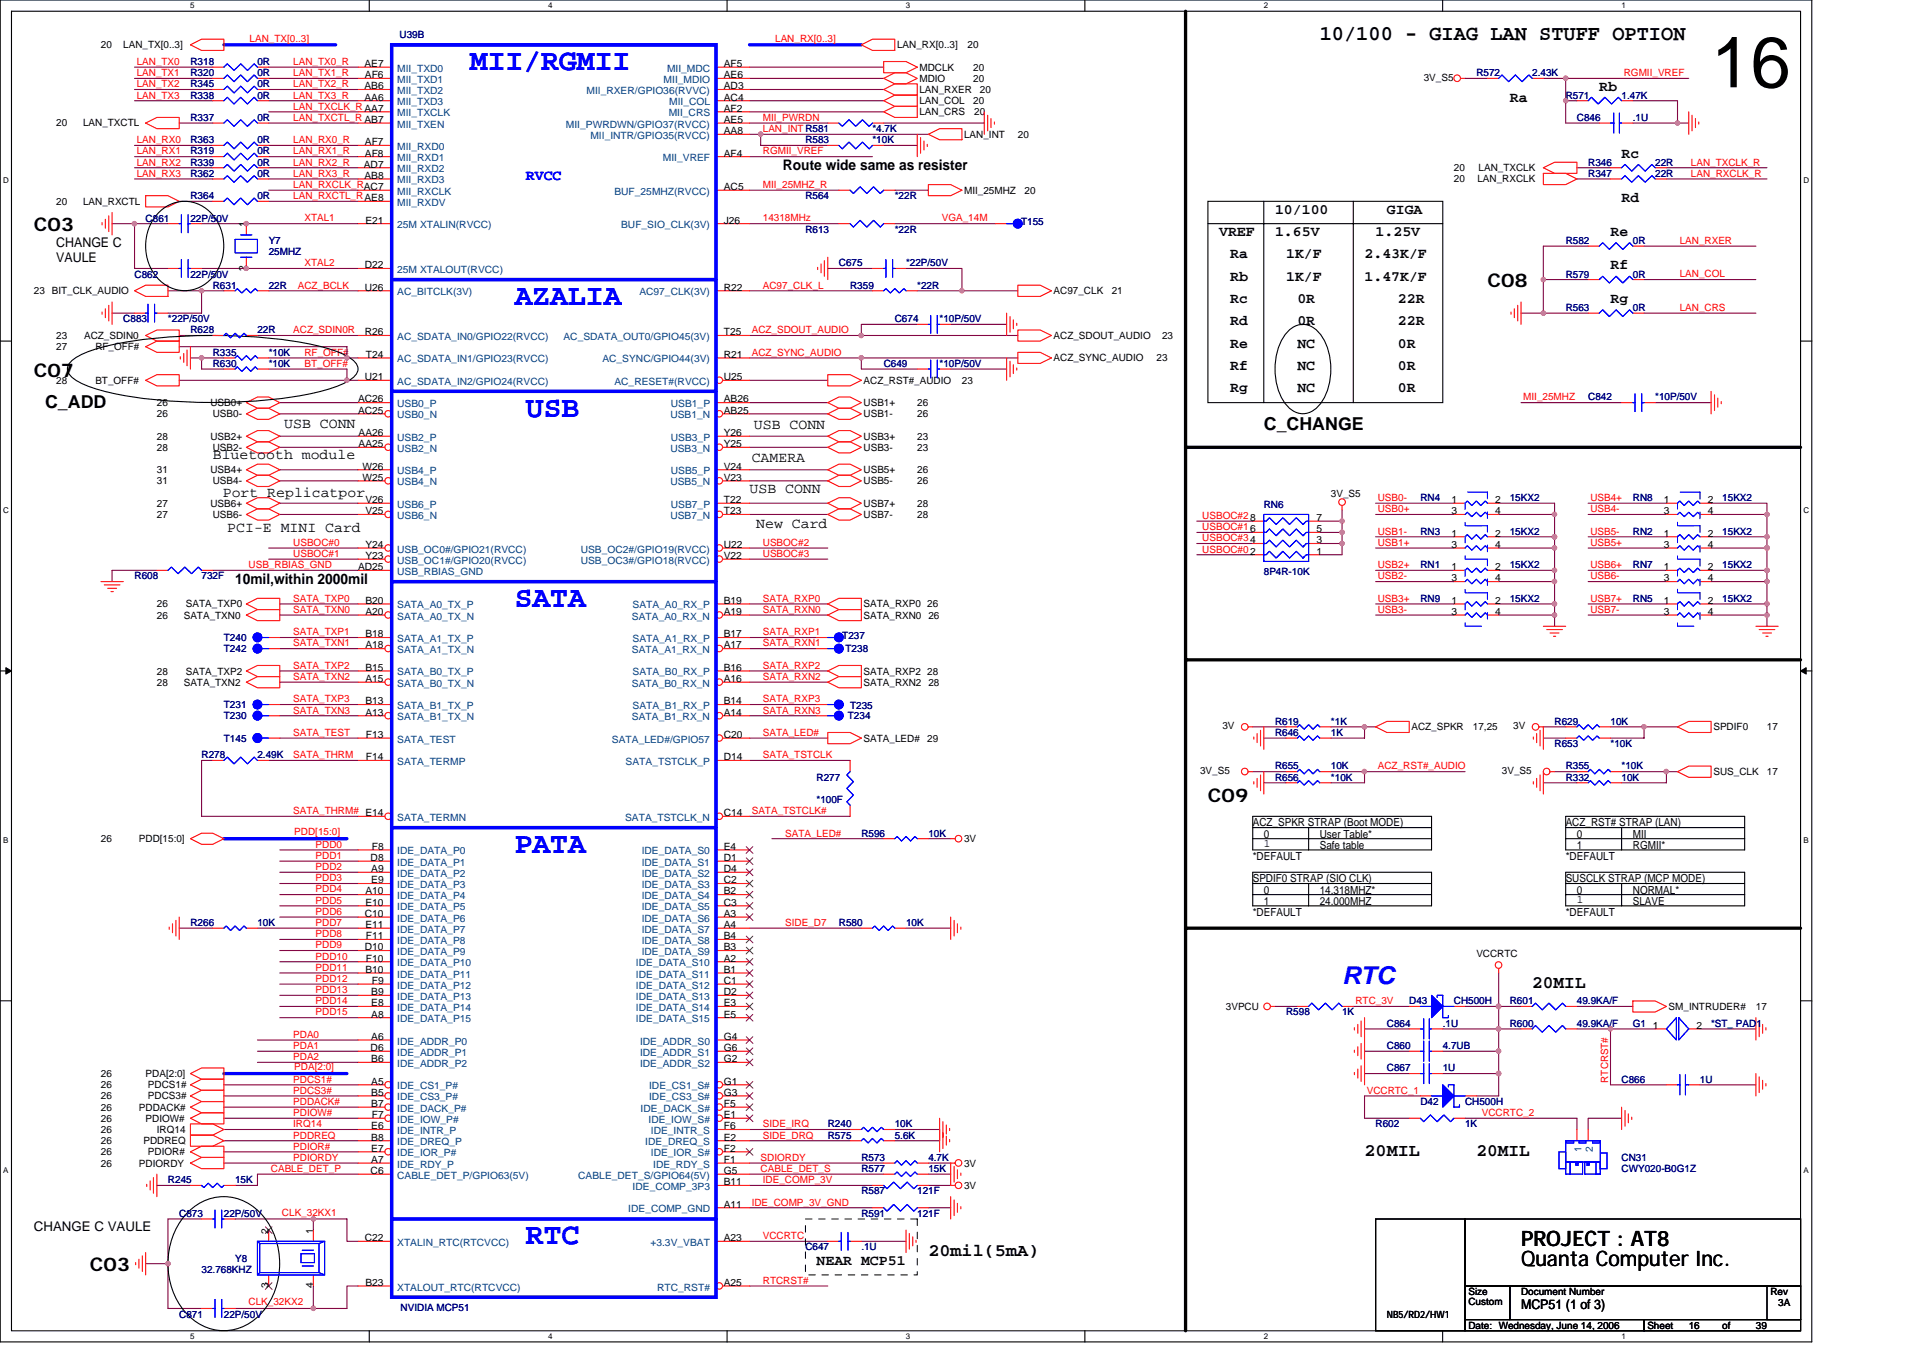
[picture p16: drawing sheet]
<svg xmlns="http://www.w3.org/2000/svg" width="297mm" height="210mm" viewBox="0 0 297 210" stroke-linecap="round" stroke-linejoin="round" font-family="sans-serif">
<defs><g id="words">
<text font-size="11" x="264.3" y="13.5">16</text>
<g font-size="4.7" fill="#00f">
<text x="72.6" y="10.8">MII/RGMII</text>
<text x="79.5" y="47.1">AZALIA</text>
<text x="81.2" y="64.3">USB</text>
<text x="79.5" y="93.7">SATA</text>
<text x="79.5" y="131.7">PATA</text>
<text x="81.2" y="192.2">RTC</text>
</g>
<text font-size="3.8" fill="#00f" x="207.3" y="152">RTC</text>
<g font-size="3.3">
<text x="203.9" y="6.2">10/100 - GIAG LAN STUFF OPTION</text>
<text x="234.9" y="195.5">Quanta Computer Inc.</text>
<text x="234.9" y="192.4">PROJECT : AT8</text>
</g>
<g font-size="2.9">
<text x="5.2" y="35.8">C03</text>
<text x="229.8" y="44.4">C08</text>
<text x="5.2" y="58.2">C07</text>
<text x="186.6" y="123.8">C09</text>
<text x="13.9" y="196.4">C03</text>
</g>
<g font-size="2.8">
<text x="7" y="63">C_ADD</text>
<text x="195.2" y="66.5">C_CHANGE</text>
<text x="236.7" y="152.6">20MIL</text>
<text x="210.8" y="178.5">20MIL</text>
<text x="228" y="178.5">20MIL</text>
<text x="143.4" y="194">20mil(5mA)</text>
</g>
<g font-size="2.2">
<text x="233.2" y="15.7">Ra</text>
<text x="247" y="14">Rb</text>
<text x="120.9" y="26.3">Route wide same as resister</text>
<text x="250.5" y="24.3">Rc</text>
<text x="197" y="33">10/100</text>
<text x="214.2" y="33">GIGA</text>
<text x="250.5" y="31.3">Rd</text>
<text x="188.3" y="36.4">VREF</text>
<text x="190" y="39.9">Ra</text>
<text x="197" y="36.4">1.65V</text>
<text x="198.7" y="39.9">1K/F</text>
<text x="210.8" y="39.9">2.43K/F</text>
<text x="212.5" y="36.4">1.25V</text>
<text x="248.8" y="36.4">Re</text>
<text x="248.8" y="41.6">Rf</text>
<text x="190" y="43.3">Rb</text>
<text x="190" y="46.8">Rc</text>
<text x="198.7" y="43.3">1K/F</text>
<text x="200.4" y="46.8">0R</text>
<text x="210.8" y="43.3">1.47K/F</text>
<text x="215.9" y="46.8">22R</text>
<text x="248.8" y="46.8">Rg</text>
<text x="190" y="50.2">Rd</text>
<text x="190" y="53.7">Re</text>
<text x="200.4" y="53.7">NC</text>
<text x="200.4" y="50.2">0R</text>
<text x="215.9" y="53.7">0R</text>
<text x="215.9" y="50.2">22R</text>
<text x="190" y="57.2">Rf</text>
<text x="200.4" y="57.2">NC</text>
<text x="215.9" y="57.2">0R</text>
<text x="190" y="60.6">Rg</text>
<text x="200.4" y="60.6">NC</text>
<text x="215.9" y="60.6">0R</text>
<text x="32.9" y="70.9">Bluetooth module</text>
<text x="43.9" y="66.1">USB CONN</text>
<text x="116.1" y="71.4">CAMERA</text>
<text x="116.5" y="66.2">USB CONN</text>
<text x="34.4" y="76.8">Port Replicatpor</text>
<text x="115.8" y="76.1">USB CONN</text>
<text x="35.1" y="82.1">PCI-E MINI Card</text>
<text x="116.8" y="81.6">New Card</text>
<text x="36.3" y="90.2">10mil,within 2000mil</text>
<text x="126.1" y="195.3">NEAR MCP51</text>
</g>
<text font-size="2.2" fill="#00f" x="81.2" y="27.8">RVCC</text>
<g font-size="2.1">
<text x="8.7" y="38.1">CHANGE C</text>
<text x="8.7" y="40.5">VAULE</text>
<text x="5.2" y="190.1">CHANGE C VAULE</text>
<text x="234.9" y="202.2">MCP51 (1 of 3)</text>
</g>
<g font-size="1.7">
<text x="193.5" y="127.6">ACZ_SPKR STRAP (Boot MODE)</text>
<text x="195.2" y="130.9">1</text>
<text x="195.2" y="129.4">0</text>
<text x="203.9" y="131.1">Safe table</text>
<text x="203.9" y="129.4">User Table*</text>
<text x="241.8" y="127.6">ACZ_RST# STRAP (LAN)</text>
<text x="243.6" y="131.1">1</text>
<text x="243.6" y="129.4">0</text>
<text x="252.2" y="131.1">RGMII*</text>
<text x="252.2" y="129.4">MII</text>
<text x="193.5" y="136.3">SPDIF0 STRAP (SIO CLK)</text>
<text x="193.5" y="132.8">*DEFAULT</text>
<text x="241.8" y="132.8">*DEFAULT</text>
<text x="241.8" y="136.3">SUSCLK STRAP (MCP MODE)</text>
<text x="193.5" y="141.5">*DEFAULT</text>
<text x="195.2" y="138">0</text>
<text x="195.2" y="139.7">1</text>
<text x="203.9" y="139.7">24.000MHZ</text>
<text x="203.9" y="138">14.318MHZ*</text>
<text x="241.8" y="141.5">*DEFAULT</text>
<text x="243.6" y="138">0</text>
<text x="243.6" y="139.5">1</text>
<text x="252.2" y="139.7">SLAVE</text>
<text x="252.2" y="138">NORMAL*</text>
</g>
<g font-size="1.5" fill="#000080">
<text x="61.7" y="5.9">U39B</text>
<text x="29.4" y="10">R318</text>
<text x="29.4" y="11.8">R320</text>
<text x="39.8" y="10">0R</text>
<text x="39.8" y="11.8">0R</text>
<text x="228" y="11.8">R572</text>
<text x="236.7" y="11.8">2.43K</text>
<text x="29.4" y="13.5">R345</text>
<text x="29.4" y="15.2">R338</text>
<text x="39.8" y="13.5">0R</text>
<text x="39.8" y="15.2">0R</text>
<text x="241.8" y="15.2">R571</text>
<text x="250.5" y="15.2">1.47K</text>
<text x="29.4" y="23.9">R319</text>
<text x="29.4" y="22.1">R363</text>
<text x="29.4" y="18.7">R337</text>
<text x="39.8" y="23.9">0R</text>
<text x="39.8" y="22.1">0R</text>
<text x="39.8" y="18.7">0R</text>
<text x="124.4" y="22.1">R583</text>
<text x="134.8" y="20.4">*4.7K</text>
<text x="134.8" y="22.1">*10K</text>
<text x="243.6" y="18.7">C846</text>
<text x="252.2" y="18.7">.1U</text>
<text x="29.4" y="27.3">R362</text>
<text x="29.4" y="25.6">R339</text>
<text x="39.8" y="27.3">0R</text>
<text x="39.8" y="25.6">0R</text>
<text x="245.3" y="25.6">R346</text>
<text x="245.3" y="27.3">R347</text>
<text x="255.7" y="25.6">22R</text>
<text x="255.7" y="27.3">22R</text>
<text x="22.5" y="34.2">C861</text>
<text x="29.4" y="34.2">22P/50V</text>
<text x="29.4" y="30.8">R364</text>
<text x="39.8" y="30.8">0R</text>
<text x="124.4" y="30.8">R564</text>
<text x="124.4" y="35.9">R613</text>
<text x="138.2" y="30.8">*22R</text>
<text x="138.2" y="35.9">*22R</text>
<text x="157.7" y="34.7">T155</text>
<text x="41.5" y="37.7">Y7</text>
<text x="41.5" y="39.4">25MHZ</text>
<text x="129.6" y="41.1">C675</text>
<text x="139.9" y="41.1">*22P/50V</text>
<text x="241.8" y="37.7">R582</text>
<text x="252.2" y="37.7">0R</text>
<text x="20.8" y="42.9">C862</text>
<text x="29.4" y="42.9">22P/50V</text>
<text x="32.9" y="44.6">R631</text>
<text x="41.5" y="44.6">22R</text>
<text x="131.3" y="44.6">R359</text>
<text x="141.7" y="44.6">*22R</text>
<text x="241.8" y="42.9">R579</text>
<text x="252.2" y="42.9">0R</text>
<text x="19" y="49.8">C883</text>
<text x="25.9" y="49.8">*22P/50V</text>
<text x="29.4" y="51.5">R628</text>
<text x="39.8" y="51.5">22R</text>
<text x="138.2" y="49.8">C674</text>
<text x="145.1" y="49.8">*10P/50V</text>
<text x="241.8" y="48">R563</text>
<text x="252.2" y="48">0R</text>
<text x="32.9" y="54.9">R335</text>
<text x="32.9" y="56.7">R630</text>
<text x="41.5" y="54.9">*10K</text>
<text x="41.5" y="56.7">*10K</text>
<text x="136.5" y="56.7">C649</text>
<text x="145.1" y="56.7">*10P/50V</text>
<text x="245.3" y="61.8">C842</text>
<text x="255.7" y="61.8">*10P/50V</text>
<text x="219.4" y="77.4">RN4</text>
<text x="233.2" y="77.4">15KX2</text>
<text x="252.2" y="77.4">RN8</text>
<text x="266" y="77.4">15KX2</text>
<text x="195.2" y="78.4">RN6</text>
<text x="219.4" y="82.6">RN3</text>
<text x="233.2" y="82.6">15KX2</text>
<text x="252.2" y="82.6">RN2</text>
<text x="266" y="82.6">15KX2</text>
<text x="20.8" y="89.5">R608</text>
<text x="31.1" y="89.5">732F</text>
<text x="195.2" y="88.8">8P4R-10K</text>
<text x="219.4" y="87.8">RN1</text>
<text x="233.2" y="87.8">15KX2</text>
<text x="252.2" y="87.8">RN7</text>
<text x="266" y="87.8">15KX2</text>
<text x="219.4" y="92.9">RN9</text>
<text x="233.2" y="92.9">15KX2</text>
<text x="252.2" y="92.9">RN5</text>
<text x="266" y="92.9">15KX2</text>
<text x="34.6" y="100.7">T242</text>
<text x="34.6" y="99">T240</text>
<text x="130.1" y="98.6">T237</text>
<text x="130.6" y="100.7">T238</text>
<text x="34.6" y="109.3">T231</text>
<text x="34.6" y="111.1">T230</text>
<text x="131" y="111.1">T234</text>
<text x="131.3" y="109.5">T235</text>
<text x="197" y="112">R619</text>
<text x="197" y="113.7">R646</text>
<text x="205.6" y="112">*1K</text>
<text x="205.6" y="113.7">1K</text>
<text x="240.1" y="112">R629</text>
<text x="248.8" y="112">10K</text>
<text x="31.1" y="117.1">R278</text>
<text x="34.6" y="114.5">T145</text>
<text x="39.8" y="117.1">2.49K</text>
<text x="197" y="118.9">R655</text>
<text x="205.6" y="118.9">10K</text>
<text x="240.1" y="115.4">R653</text>
<text x="241.8" y="118.9">R355</text>
<text x="248.8" y="115.4">*10K</text>
<text x="250.5" y="118.9">*10K</text>
<text x="126.1" y="120.6">R277</text>
<text x="126.1" y="124">*100F</text>
<text x="197" y="120.6">R656</text>
<text x="205.6" y="120.6">*10K</text>
<text x="241.8" y="120.6">R332</text>
<text x="250.5" y="120.6">10K</text>
<text x="133.1" y="129.2">R596</text>
<text x="143.4" y="129.2">10K</text>
<text x="29.4" y="143">R266</text>
<text x="39.8" y="143">10K</text>
<text x="129.6" y="143">R580</text>
<text x="139.9" y="143">10K</text>
<text x="217.7" y="155.1">D43</text>
<text x="224.6" y="155.1">CH500H</text>
<text x="233.2" y="155.1">R601</text>
<text x="243.6" y="155.1">49.9KA/F</text>
<text x="198.7" y="156.8">R598</text>
<text x="207.3" y="156.8">1K</text>
<text x="214.2" y="158.6">C864</text>
<text x="222.9" y="158.6">.1U</text>
<text x="233.2" y="158.6">R600</text>
<text x="243.6" y="158.6">49.9KA/F</text>
<text x="252.2" y="158.6">G1</text>
<text x="264.3" y="158.6">*ST_ PAD1</text>
<text x="214.2" y="162">C860</text>
<text x="214.2" y="165.5">C867</text>
<text x="222.9" y="162">4.7UB</text>
<text x="222.9" y="165.5">1U</text>
<text x="250.5" y="167.2">C866</text>
<text x="262.6" y="167.2">1U</text>
<text x="219.4" y="170.7">D42</text>
<text x="226.3" y="170.7">CH500H</text>
<text x="127.9" y="175.9">R575</text>
<text x="127.9" y="174.1">R240</text>
<text x="133.1" y="179.3">R573</text>
<text x="138.2" y="175.9">5.6K</text>
<text x="138.2" y="174.1">10K</text>
<text x="143.4" y="179.3">4.7K</text>
<text x="212.5" y="174.1">R602</text>
<text x="226.3" y="174.1">1K</text>
<text x="250.5" y="179.3">CN31</text>
<text x="25.9" y="182.8">R245</text>
<text x="36.3" y="182.8">15K</text>
<text x="133.1" y="181">R577</text>
<text x="133.1" y="184.5">R587</text>
<text x="141.7" y="184.5">121F</text>
<text x="143.4" y="181">15K</text>
<text x="250.5" y="181">CWY020-B0G1Z</text>
<text x="27.7" y="187.9">C873</text>
<text x="34.6" y="187.9">22P/50V</text>
<text x="133.1" y="187.9">R591</text>
<text x="141.7" y="187.9">121F</text>
<text x="31.1" y="196.6">32.768KHZ</text>
<text x="36.3" y="194.9">Y8</text>
<text x="124.4" y="193.1">C647</text>
<text x="133" y="193.1">.1U</text>
<text x="27.7" y="203.5">C871</text>
<text x="34.6" y="203.5">22P/50V</text>
<text x="61.9" y="202.5">NVIDIA MCP51</text>
</g>
<g font-size="1.5">
<text x="15.6" y="7.5">20</text>
<text x="19" y="7.5">LAN_TX[0..3]</text>
<text x="56.3" y="10.4">AE7</text>
<text x="111.8" y="10.4">AF5</text>
<text x="138.6" y="7.5">LAN_RX[0..3]</text>
<text x="142" y="10.9">MDCLK</text>
<text x="149.5" y="7.5">20</text>
<text x="150.3" y="10.9">20</text>
<text x="56.3" y="13.8">AB6</text>
<text x="56.3" y="15.5">AA6</text>
<text x="56.4" y="12.1">AF6</text>
<text x="111.8" y="17.3">AF2</text>
<text x="111.8" y="15.5">AC4</text>
<text x="111.8" y="13.8">AD3</text>
<text x="111.8" y="12.1">AE6</text>
<text x="142" y="12.6">MDIO</text>
<text x="142" y="14.4">LAN_RXER</text>
<text x="142" y="16.1">LAN_COL</text>
<text x="142" y="17.8">LAN_CRS</text>
<text x="150.3" y="16.1">20</text>
<text x="150.3" y="12.6">20</text>
<text x="150.5" y="17.8">20</text>
<text x="151.4" y="14.4">20</text>
<text x="219.9" y="12.5">3V_S5</text>
<text x="8.7" y="19.5">20</text>
<text x="12.8" y="19.5">LAN_TXCTL</text>
<text x="56.4" y="22.4">AF7</text>
<text x="111.8" y="20.7">AA8</text>
<text x="111.8" y="19">AE5</text>
<text x="148.9" y="21.3">LAN_INT</text>
<text x="157.2" y="21.3">20</text>
<text x="56.2" y="25.9">AD7</text>
<text x="56.3" y="27.6">AB8</text>
<text x="56.4" y="24.2">AF8</text>
<text x="111.8" y="29.4">AC5</text>
<text x="111.8" y="24.2">AF4</text>
<text x="148.9" y="29.9">MII_25MHZ</text>
<text x="158.3" y="29.9">20</text>
<text x="224.6" y="28.2">20</text>
<text x="224.6" y="26.5">20</text>
<text x="228.2" y="28.2">LAN_RXCLK</text>
<text x="228.4" y="26.5">LAN_TXCLK</text>
<text x="8.7" y="31.6">20</text>
<text x="12.8" y="31.6">LAN_RXCTL</text>
<text x="38" y="35.1" transform="rotate(-90 38 35.1)">1</text>
<text x="56.4" y="34.5">E21</text>
<text x="111.8" y="34.5">J26</text>
<text x="38" y="41.8" transform="rotate(-90 38 41.8)">2</text>
<text x="56.4" y="41.4">D22</text>
<text x="5.2" y="45.4">23 BIT_CLK_AUDIO</text>
<text x="56.4" y="44.9">U26</text>
<text x="111.8" y="44.9">R22</text>
<text x="162.7" y="45.4">AC97_CLK</text>
<text x="171.7" y="45.4">21</text>
<text x="8.7" y="52.4">23</text>
<text x="13" y="52.4">ACZ_SDIN0</text>
<text x="56.4" y="51.8">R26</text>
<text x="111.8" y="51.8">T25</text>
<text x="162.7" y="52.4">ACZ_SDOUT_AUDIO</text>
<text x="179.5" y="52.4">23</text>
<text x="8.7" y="54.1">27</text>
<text x="8.7" y="59.3">28</text>
<text x="14.7" y="54.1">RF_OFF#</text>
<text x="14.7" y="59.3">BT_OFF#</text>
<text x="56.4" y="58.7">U21</text>
<text x="56.5" y="55.3">T24</text>
<text x="111.8" y="58.7">U25</text>
<text x="111.8" y="55.3">R21</text>
<text x="133.4" y="59.3">ACZ_RST#_AUDIO</text>
<text x="148.6" y="59.3">23</text>
<text x="162.7" y="55.8">ACZ_SYNC_AUDIO</text>
<text x="178.6" y="55.8">23</text>
<text x="24.2" y="62.7">26</text>
<text x="24.2" y="64.5">26</text>
<text x="32.5" y="62.7">USB0+</text>
<text x="32.9" y="64.5">USB0-</text>
<text x="55.3" y="62.2">AC26</text>
<text x="55.3" y="63.9">AC25</text>
<text x="111.8" y="62.2">AB26</text>
<text x="111.8" y="63.9">AB25</text>
<text x="133.4" y="62.7">USB1+</text>
<text x="133.4" y="64.5">USB1-</text>
<text x="141.7" y="62.7">26</text>
<text x="141.7" y="64.5">26</text>
<text x="24.2" y="67.9">28</text>
<text x="24.2" y="69.6">28</text>
<text x="32.5" y="67.9">USB2+</text>
<text x="32.9" y="69.6">USB2-</text>
<text x="55.4" y="67.4">AA26</text>
<text x="55.4" y="69.1">AA25</text>
<text x="111.8" y="67.4">Y26</text>
<text x="111.8" y="69.1">Y25</text>
<text x="133.4" y="69.6">USB3-</text>
<text x="133.4" y="67.9">USB3+</text>
<text x="141.7" y="69.6">23</text>
<text x="141.7" y="67.9">23</text>
<text x="24.2" y="73.1">31</text>
<text x="24.2" y="74.8">31</text>
<text x="32.5" y="73.1">USB4+</text>
<text x="32.9" y="74.8">USB4-</text>
<text x="56" y="72.5">W26</text>
<text x="56" y="74.3">W25</text>
<text x="56.4" y="77.7">V26</text>
<text x="111.8" y="77.7">T22</text>
<text x="111.8" y="72.5">V24</text>
<text x="111.8" y="74.3">V23</text>
<text x="133.4" y="74.8">USB5-</text>
<text x="133.4" y="73.1">USB5+</text>
<text x="141.7" y="74.8">26</text>
<text x="141.7" y="73.1">26</text>
<text x="205.6" y="76.7">3V_S5</text>
<text x="224.2" y="77.7">1</text>
<text x="231" y="77.7">2</text>
<text x="257" y="77.7">1</text>
<text x="263.8" y="77.7">2</text>
<text x="24.2" y="78.3">27</text>
<text x="24.2" y="80">27</text>
<text x="32.5" y="78.3">USB6+</text>
<text x="32.9" y="80">USB6-</text>
<text x="56.4" y="79.4">V25</text>
<text x="111.8" y="79.4">T23</text>
<text x="133.4" y="80">USB7-</text>
<text x="133.4" y="78.3">USB7+</text>
<text x="141.7" y="80">28</text>
<text x="141.7" y="78.3">28</text>
<text x="203.3" y="83.9">3</text>
<text x="203.3" y="82.2">5</text>
<text x="203.3" y="80.5">7</text>
<text x="224.2" y="82.9">1</text>
<text x="224.2" y="79.4">3</text>
<text x="231" y="82.9">2</text>
<text x="231" y="79.4">4</text>
<text x="257" y="79.4">3</text>
<text x="257" y="82.9">1</text>
<text x="263.8" y="79.4">4</text>
<text x="263.8" y="82.9">2</text>
<text x="55.3" y="88.1">AD25</text>
<text x="56.4" y="84.6">Y24</text>
<text x="56.4" y="86.3">Y23</text>
<text x="111.8" y="84.6">U22</text>
<text x="111.8" y="86.3">V22</text>
<text x="203.3" y="85.7">1</text>
<text x="224.2" y="88.1">1</text>
<text x="224.2" y="89.8">3</text>
<text x="224.2" y="84.6">3</text>
<text x="231" y="88.1">2</text>
<text x="231" y="89.8">4</text>
<text x="231" y="84.6">4</text>
<text x="257" y="84.6">3</text>
<text x="257" y="88.1">1</text>
<text x="257" y="89.8">3</text>
<text x="263.8" y="84.6">4</text>
<text x="263.8" y="88.1">2</text>
<text x="263.8" y="89.8">4</text>
<text x="24.2" y="93.8">26</text>
<text x="24.2" y="95.5">26</text>
<text x="28.4" y="95.5">SATA_TXN0</text>
<text x="28.7" y="93.8">SATA_TXP0</text>
<text x="56.4" y="93.3">B20</text>
<text x="56.4" y="95">A20</text>
<text x="111.8" y="95">A19</text>
<text x="111.8" y="93.3">B19</text>
<text x="133.4" y="93.8">SATA_RXP0 26</text>
<text x="133.4" y="95.5">SATA_RXN0 26</text>
<text x="224.2" y="93.3">1</text>
<text x="224.2" y="95">3</text>
<text x="231" y="93.3">2</text>
<text x="231" y="95">4</text>
<text x="257" y="93.3">1</text>
<text x="257" y="95">3</text>
<text x="263.8" y="93.3">2</text>
<text x="263.8" y="95">4</text>
<text x="56.4" y="98.4">B18</text>
<text x="56.4" y="100.2">A18</text>
<text x="111.8" y="100.2">A17</text>
<text x="111.8" y="98.4">B17</text>
<text x="24.2" y="104.2">28</text>
<text x="24.2" y="105.9">28</text>
<text x="28.4" y="105.9">SATA_TXN2</text>
<text x="28.7" y="104.2">SATA_TXP2</text>
<text x="56.4" y="103.6">B15</text>
<text x="56.4" y="105.3">A15</text>
<text x="111.8" y="105.3">A16</text>
<text x="111.8" y="103.6">B16</text>
<text x="133.4" y="104.2">SATA_RXP2 28</text>
<text x="133.4" y="105.9">SATA_RXN2 28</text>
<text x="56.4" y="108.8">B13</text>
<text x="56.4" y="110.5">A13</text>
<text x="56.5" y="114">F13</text>
<text x="111.8" y="114">C20</text>
<text x="111.8" y="110.5">A14</text>
<text x="111.8" y="108.8">B14</text>
<text x="188.8" y="112.6">3V</text>
<text x="218" y="112.8">ACZ_SPKR</text>
<text x="227.5" y="112.8">17,25</text>
<text x="233.7" y="112.6">3V</text>
<text x="264.7" y="112.8">SPDIF0</text>
<text x="272.9" y="112.8">17</text>
<text x="56.5" y="117.4">F14</text>
<text x="111.8" y="117.4">D14</text>
<text x="133.4" y="114.5">SATA_LED#</text>
<text x="143.2" y="114.5">29</text>
<text x="185.4" y="119.5">3V_S5</text>
<text x="232" y="119.5">3V_S5</text>
<text x="264.7" y="119.7">SUS_CLK</text>
<text x="272.9" y="119.7">17</text>
<text x="15.6" y="130.1">26</text>
<text x="21.5" y="130.1">PDD[15:0]</text>
<text x="57.4" y="131.3">F8</text>
<text x="111.8" y="131.3">E4</text>
<text x="111.8" y="126.1">C14</text>
<text x="148.9" y="130.1">3V</text>
<text x="57.3" y="133">D8</text>
<text x="57.3" y="134.7">A9</text>
<text x="57.3" y="136.4">E9</text>
<text x="111.8" y="133">D1</text>
<text x="111.8" y="134.7">D4</text>
<text x="111.8" y="136.4">C2</text>
<text x="56.4" y="141.6">C10</text>
<text x="56.4" y="138.2">A10</text>
<text x="56.4" y="139.9">E10</text>
<text x="56.4" y="143.3">E11</text>
<text x="111.8" y="138.2">B2</text>
<text x="111.8" y="139.9">C3</text>
<text x="111.8" y="141.6">A3</text>
<text x="111.8" y="143.3">A4</text>
<text x="56.4" y="146.8">D10</text>
<text x="56.5" y="145.1">F11</text>
<text x="56.5" y="148.5">F10</text>
<text x="111.8" y="148.5">A2</text>
<text x="111.8" y="145.1">B4</text>
<text x="111.8" y="146.8">B3</text>
<text x="228" y="147.9">VCCRTC</text>
<text x="56.4" y="150.3">B10</text>
<text x="57.3" y="153.7">B9</text>
<text x="57.3" y="155.4">E8</text>
<text x="57.4" y="152">F9</text>
<text x="111.8" y="150.3">B1</text>
<text x="111.8" y="152">C1</text>
<text x="111.8" y="153.7">D2</text>
<text x="111.8" y="155.4">E3</text>
<text x="189.4" y="156">3VPCU</text>
<text x="257.7" y="156">SM_INTRUDER#</text>
<text x="271.2" y="156">17</text>
<text x="57.3" y="160.6">A6</text>
<text x="57.3" y="157.2">A8</text>
<text x="111.8" y="160.6">G4</text>
<text x="111.8" y="157.2">E5</text>
<text x="255.3" y="158.9">1</text>
<text x="262.1" y="158.9">2</text>
<text x="15.6" y="166.3">26</text>
<text x="22.5" y="166.3">PDA[2:0]</text>
<text x="57.3" y="162.3">D6</text>
<text x="57.3" y="167.5">A5</text>
<text x="57.3" y="164.1">B6</text>
<text x="111.8" y="162.3">G6</text>
<text x="111.8" y="164.1">G2</text>
<text x="111.8" y="167.5">G1</text>
<text x="15.6" y="168.1">26</text>
<text x="15.6" y="169.8">26</text>
<text x="15.6" y="171.5">26</text>
<text x="15.6" y="173.3">26</text>
<text x="21.5" y="171.5">PDDACK#</text>
<text x="22.5" y="173.3">PDIOW#</text>
<text x="22.9" y="168.1">PDCS1#</text>
<text x="22.9" y="169.8">PDCS3#</text>
<text x="57.3" y="169.2">B5</text>
<text x="57.3" y="171">B7</text>
<text x="57.4" y="172.7">F7</text>
<text x="111.8" y="171">F5</text>
<text x="111.8" y="172.7">E1</text>
<text x="111.8" y="169.2">G3</text>
<text x="15.6" y="178.4">26</text>
<text x="15.6" y="176.7">26</text>
<text x="15.6" y="175">26</text>
<text x="22.2" y="176.7">PDDREQ</text>
<text x="22.9" y="178.4">PDIOR#</text>
<text x="24.2" y="175">IRQ14</text>
<text x="57.3" y="174.4">E6</text>
<text x="57.3" y="176.2">B8</text>
<text x="57.3" y="177.9">E7</text>
<text x="57.3" y="179.6">A7</text>
<text x="111.8" y="176.2">E2</text>
<text x="111.8" y="179.6">F1</text>
<text x="111.8" y="174.4">F6</text>
<text x="111.8" y="177.9">F2</text>
<text x="15.6" y="180.2">26</text>
<text x="21.5" y="180.2">PDIORDY</text>
<text x="57.3" y="181.3">C6</text>
<text x="111.8" y="181.3">G5</text>
<text x="111.8" y="183.1">B11</text>
<text x="148.9" y="183.6">3V</text>
<text x="148.9" y="180.2">3V</text>
<text x="41.5" y="190.5" transform="rotate(-90 41.5 190.5)">2</text>
<text x="48.4" y="190.5" transform="rotate(-90 48.4 190.5)">1</text>
<text x="56.4" y="191.7">C22</text>
<text x="111.8" y="191.7">A23</text>
<text x="111.8" y="186.5">A11</text>
<text x="41.5" y="199" transform="rotate(-90 41.5 199)">3</text>
<text x="48.4" y="199" transform="rotate(-90 48.4 199)">4</text>
<text x="56.4" y="198.6">B23</text>
<text x="111.8" y="198.6">A25</text>
<text x="214.2" y="203.6">NB5/RD2/HW1</text>
<text x="226.8" y="200">Size</text>
<text x="226.8" y="201.6">Custom</text>
<text x="234.9" y="200">Document Number</text>
<text x="273.5" y="200">Rev</text>
<text x="274.7" y="201.8">3A</text>
<text x="226.8" y="205.2">Date: Wednesday, June 14, 2006</text>
<text x="254.5" y="205.2">Sheet</text>
<text x="260.9" y="205.2">16</text>
<text x="266" y="205.2">of</text>
<text x="271.2" y="205.2">39</text>
</g>
<g font-size="1.5" fill="#f00">
<text x="21.1" y="11.8">LAN_TX1</text>
<text x="21.1" y="10">LAN_TX0</text>
<text x="38.6" y="6.4">LAN_TX[0..3]</text>
<text x="45.3" y="11.8">LAN_TX1_R</text>
<text x="45.3" y="10">LAN_TX0_R</text>
<text x="119.7" y="6.4">LAN_RX[0..3]</text>
<text x="250.8" y="11.8">RGMII_VREF</text>
<text x="21.1" y="13.5">LAN_TX2</text>
<text x="21.1" y="15.2">LAN_TX3</text>
<text x="45.3" y="16.9">LAN_TXCLK_RAA7</text>
<text x="45.3" y="13.5">LAN_TX2_R</text>
<text x="45.3" y="15.2">LAN_TX3_R</text>
<text x="21.1" y="22.1">LAN_RX0</text>
<text x="21.1" y="23.9">LAN_RX1</text>
<text x="45.3" y="18.7">LAN_TXCTL_R AB7</text>
<text x="45.3" y="22.1">LAN_RX0_R</text>
<text x="45.3" y="23.9">LAN_RX1_R</text>
<text x="117.8" y="23.9">RGMII_VREF</text>
<text x="117.8" y="20.4">LAN_INT R581</text>
<text x="117.8" y="18.7">MII_PWRDN</text>
<text x="21.1" y="25.6">LAN_RX2</text>
<text x="21.1" y="27.3">LAN_RX3</text>
<text x="45.3" y="29">LAN_RXCLK_RAC7</text>
<text x="45.3" y="25.6">LAN_RX2_R</text>
<text x="45.3" y="27.3">LAN_RX3_R</text>
<text x="117.8" y="29">MII_25MHZ_R</text>
<text x="261.2" y="27.3">LAN_RXCLK_R</text>
<text x="261.2" y="25.6">LAN_TXCLK_R</text>
<text x="45.3" y="30.8">LAN_RXCTL_RAE8</text>
<text x="47" y="34.2">XTAL1</text>
<text x="117.8" y="34.2">14318MHz</text>
<text x="145.5" y="34.2">VGA_14M</text>
<text x="47" y="41.1">XTAL2</text>
<text x="259.5" y="37.7">LAN_RXER</text>
<text x="46" y="44.6">ACZ_BCLK</text>
<text x="117.8" y="44.6">AC97_CLK_L</text>
<text x="259.5" y="42.8">LAN_COL</text>
<text x="45.3" y="51.5">ACZ_SDIN0R</text>
<text x="116.1" y="51.5">ACZ_SDOUT_AUDIO</text>
<text x="259.5" y="48">LAN_CRS</text>
<text x="47" y="56.7">BT_OFF#</text>
<text x="47" y="54.9">RF_OFF#</text>
<text x="116.1" y="54.9">ACZ_SYNC_AUDIO</text>
<text x="235.3" y="61.8">MII_25MHZ</text>
<text x="212.8" y="77.4">USB0-</text>
<text x="245.7" y="77.4">USB4+</text>
<text x="185.7" y="80.2">USBOC#28</text>
<text x="185.7" y="83.6">USBOC#34</text>
<text x="185.7" y="81.9">USBOC#16</text>
<text x="212.8" y="82.6">USB1-</text>
<text x="212.8" y="79.1">USB0+</text>
<text x="245.7" y="82.6">USB5-</text>
<text x="245.7" y="79.1">USB4-</text>
<text x="38.4" y="87.8">USB_RBIAS_GND</text>
<text x="45.3" y="86">USBOC#1</text>
<text x="45.3" y="84.3">USBOC#0</text>
<text x="117.8" y="84.3">USBOC#2</text>
<text x="117.8" y="86">USBOC#3</text>
<text x="185.7" y="85.3">USBOC#02</text>
<text x="212.8" y="84.3">USB1+</text>
<text x="212.8" y="89.5">USB2-</text>
<text x="212.8" y="87.8">USB2+</text>
<text x="245.7" y="89.5">USB6-</text>
<text x="245.7" y="84.3">USB5+</text>
<text x="245.7" y="87.8">USB6+</text>
<text x="45.3" y="92.9">SATA_TXP0</text>
<text x="45.3" y="94.7">SATA_TXN0</text>
<text x="117.8" y="92.9">SATA_RXP0</text>
<text x="117.8" y="94.7">SATA_RXN0</text>
<text x="212.8" y="92.9">USB3+</text>
<text x="212.8" y="94.7">USB3-</text>
<text x="245.7" y="94.7">USB7-</text>
<text x="245.7" y="92.9">USB7+</text>
<text x="45.3" y="98.1">SATA_TXP1</text>
<text x="45.3" y="99.8">SATA_TXN1</text>
<text x="117.8" y="98.1">SATA_RXP1</text>
<text x="117.8" y="99.8">SATA_RXN1</text>
<text x="45.3" y="103.3">SATA_TXP2</text>
<text x="45.3" y="105">SATA_TXN2</text>
<text x="117.8" y="103.3">SATA_RXP2</text>
<text x="117.8" y="105">SATA_RXN2</text>
<text x="45.3" y="110.2">SATA_TXN3</text>
<text x="45.3" y="108.5">SATA_TXP3</text>
<text x="45.3" y="113.7">SATA_TEST</text>
<text x="117.8" y="113.7">SATA_LED#</text>
<text x="117.8" y="110.2">SATA_RXN3</text>
<text x="117.8" y="108.5">SATA_RXP3</text>
<text x="45.3" y="117.1">SATA_THRM</text>
<text x="117.8" y="117.1">SATA_TSTCLK</text>
<text x="212.8" y="118.9">ACZ_RST#_AUDIO</text>
<text x="45.3" y="125.8">SATA_THRM# E14</text>
<text x="116.1" y="125.8">SATA_TSTCLK#</text>
<text x="45.5" y="129">PDD[15:0]</text>
<text x="48.7" y="130.9">PDD0</text>
<text x="121.3" y="129.2">SATA_LED#</text>
<text x="48.7" y="134.4">PDD2</text>
<text x="48.7" y="136.1">PDD3</text>
<text x="48.7" y="132.7">PDD1</text>
<text x="48.7" y="137.8">PDD4</text>
<text x="48.7" y="141.3">PDD6</text>
<text x="48.7" y="139.6">PDD5</text>
<text x="48.7" y="143">PDD7</text>
<text x="121.3" y="143">SIDE_D7</text>
<text x="48.7" y="148.2">PDD10</text>
<text x="48.7" y="144.8">PDD8</text>
<text x="48.7" y="146.5">PDD9</text>
<text x="48.7" y="149.9">PDD11</text>
<text x="48.7" y="153.4">PDD13</text>
<text x="48.7" y="151.7">PDD12</text>
<text x="48.7" y="155.1">PDD14</text>
<text x="209.4" y="155.1">RTC_3V</text>
<text x="45.3" y="160.3">PDA0</text>
<text x="48.7" y="156.8">PDD15</text>
<text x="45.3" y="163.7">PDA2</text>
<text x="45.3" y="162">PDA1</text>
<text x="45.3" y="167.2">PDCS1#</text>
<text x="45.5" y="165.3">PDA[2:0]</text>
<text x="248.4" y="167.2" transform="rotate(-90 248.4 167.2)">RTCRST#</text>
<text x="45.3" y="168.9">PDCS3#</text>
<text x="45.3" y="172.4">PDIOW#</text>
<text x="45.3" y="170.7">PDDACK#</text>
<text x="211.1" y="168.9">VCCRTC_1</text>
<text x="228.9" y="172.4">VCCRTC_2</text>
<text x="45.3" y="175.9">PDDREQ</text>
<text x="45.3" y="179.3">PDIORDY</text>
<text x="45.3" y="174.1">IRQ14</text>
<text x="45.3" y="177.6">PDIOR#</text>
<text x="117.5" y="179.3">SDIORDY</text>
<text x="117.8" y="174.1">SIDE_IRQ</text>
<text x="117.8" y="175.9">SIDE_DRQ</text>
<text x="41.8" y="181">CABLE_DET_P</text>
<text x="117.5" y="181">CABLE_DET_S</text>
<text x="117.8" y="182.8">IDE_COMP_3V</text>
<text x="43.6" y="187.8">CLK_32KX1</text>
<text x="116.1" y="186.2">IDE_COMP_3V_GND</text>
<text x="117.8" y="191.4">VCCRTC</text>
<text x="38.4" y="201.6">CLK_32KX2</text>
<text x="117.8" y="198.3">RTCRST#</text>
</g>
<g font-size="1.5" fill="#004080">
<text x="61.4" y="11.1">MII_TXD0</text>
<text x="103" y="11.1">MII_MDC</text>
<text x="61.4" y="12.8">MII_TXD1</text>
<text x="61.4" y="14.5">MII_TXD2</text>
<text x="61.4" y="16.3">MII_TXD3</text>
<text x="61.4" y="18">MII_TXCLK</text>
<text x="90.6" y="14.5">MII_RXER/GPIO36(RVVC)</text>
<text x="102.5" y="12.8">MII_MDIO</text>
<text x="103.3" y="18">MII_CRS</text>
<text x="103.4" y="16.3">MII_COL</text>
<text x="61.4" y="19.7">MII_TXEN</text>
<text x="61.4" y="23.2">MII_RXD0</text>
<text x="87.4" y="19.7">MII_PWRDWN/GPIO37(RVCC)</text>
<text x="91.2" y="21.4">MII_INTR/GPIO35(RVCC)</text>
<text x="61.4" y="24.9">MII_RXD1</text>
<text x="61.4" y="26.6">MII_RXD2</text>
<text x="61.4" y="28.3">MII_RXD3</text>
<text x="102.4" y="24.9">MII_VREF</text>
<text x="61.4" y="30.1">MII_RXCLK</text>
<text x="61.4" y="31.8">MII_RXDV</text>
<text x="61.4" y="35.2">25M XTALIN(RVCC)</text>
<text x="94.9" y="30.1">BUF_25MHZ(RVCC)</text>
<text x="95.9" y="35.2">BUF_SIO_CLK(3V)</text>
<text x="61.4" y="42.2">25M XTALOUT(RVCC)</text>
<text x="61.4" y="45.6">AC_BITCLK(3V)</text>
<text x="98.8" y="45.6">AC97_CLK(3V)</text>
<text x="61.4" y="52.5">AC_SDATA_IN0/GPIO22(RVCC)</text>
<text x="87" y="52.5">AC_SDATA_OUT0/GPIO45(3V)</text>
<text x="61.4" y="56">AC_SDATA_IN1/GPIO23(RVCC)</text>
<text x="61.4" y="59.4">AC_SDATA_IN2/GPIO24(RVCC)</text>
<text x="93" y="56">AC_SYNC/GPIO44(3V)</text>
<text x="94.9" y="59.4">AC_RESET#(RVCC)</text>
<text x="61.4" y="62.9">USB0_P</text>
<text x="61.4" y="64.6">USB0_N</text>
<text x="103.5" y="64.6">USB1_N</text>
<text x="103.6" y="62.9">USB1_P</text>
<text x="61.4" y="68.1">USB2_P</text>
<text x="61.4" y="69.8">USB2_N</text>
<text x="103.5" y="69.8">USB3_N</text>
<text x="103.6" y="68.1">USB3_P</text>
<text x="61.4" y="73.3">USB4_P</text>
<text x="61.4" y="75">USB4_N</text>
<text x="103.5" y="75">USB5_N</text>
<text x="103.6" y="73.3">USB5_P</text>
<text x="61.4" y="78.4">USB6_P</text>
<text x="61.4" y="80.2">USB6_N</text>
<text x="103.5" y="80.2">USB7_N</text>
<text x="103.6" y="78.4">USB7_P</text>
<text x="61.4" y="88.8">USB_RBIAS_GND</text>
<text x="61.4" y="85.3">USB_OC0#/GPIO21(RVCC)</text>
<text x="61.4" y="87.1">USB_OC1#/GPIO20(RVCC)</text>
<text x="89.7" y="85.3">USB_OC2#/GPIO19(RVCC)</text>
<text x="89.7" y="87.1">USB_OC3#/GPIO18(RVCC)</text>
<text x="61.4" y="94">SATA_A0_TX_P</text>
<text x="61.4" y="95.7">SATA_A0_TX_N</text>
<text x="97.6" y="95.7">SATA_A0_RX_N</text>
<text x="97.7" y="94">SATA_A0_RX_P</text>
<text x="61.4" y="99.2">SATA_A1_TX_P</text>
<text x="61.4" y="100.9">SATA_A1_TX_N</text>
<text x="97.6" y="100.9">SATA_A1_RX_N</text>
<text x="97.7" y="99.2">SATA_A1_RX_P</text>
<text x="61.4" y="104.3">SATA_B0_TX_P</text>
<text x="61.4" y="106.1">SATA_B0_TX_N</text>
<text x="97.6" y="106.1">SATA_B0_RX_N</text>
<text x="97.7" y="104.3">SATA_B0_RX_P</text>
<text x="61.4" y="109.5">SATA_B1_TX_P</text>
<text x="61.4" y="111.3">SATA_B1_TX_N</text>
<text x="97.6" y="111.3">SATA_B1_RX_N</text>
<text x="97.7" y="109.5">SATA_B1_RX_P</text>
<text x="61.4" y="118.2">SATA_TERMP</text>
<text x="61.4" y="114.7">SATA_TEST</text>
<text x="94.5" y="114.7">SATA_LED#/GPIO57</text>
<text x="96.6" y="118.2">SATA_TSTCLK_P</text>
<text x="61.4" y="132">IDE_DATA_P0</text>
<text x="61.4" y="126.8">SATA_TERMN</text>
<text x="96.6" y="126.8">SATA_TSTCLK_N</text>
<text x="99.1" y="132">IDE_DATA_S0</text>
<text x="61.4" y="133.7">IDE_DATA_P1</text>
<text x="61.4" y="135.4">IDE_DATA_P2</text>
<text x="61.4" y="137.2">IDE_DATA_P3</text>
<text x="99.1" y="133.7">IDE_DATA_S1</text>
<text x="99.1" y="135.4">IDE_DATA_S2</text>
<text x="99.1" y="137.2">IDE_DATA_S3</text>
<text x="61.4" y="138.9">IDE_DATA_P4</text>
<text x="61.4" y="140.6">IDE_DATA_P5</text>
<text x="61.4" y="142.3">IDE_DATA_P6</text>
<text x="99.1" y="138.9">IDE_DATA_S4</text>
<text x="99.1" y="140.6">IDE_DATA_S5</text>
<text x="99.1" y="142.3">IDE_DATA_S6</text>
<text x="61.4" y="144.1">IDE_DATA_P7</text>
<text x="61.4" y="145.8">IDE_DATA_P8</text>
<text x="61.4" y="147.5">IDE_DATA_P9</text>
<text x="61.4" y="149.2">IDE_DATA_P10</text>
<text x="98.2" y="149.2">IDE_DATA_S10</text>
<text x="99.1" y="144.1">IDE_DATA_S7</text>
<text x="99.1" y="145.8">IDE_DATA_S8</text>
<text x="99.1" y="147.5">IDE_DATA_S9</text>
<text x="61.4" y="151">IDE_DATA_P11</text>
<text x="61.4" y="152.7">IDE_DATA_P12</text>
<text x="61.4" y="154.4">IDE_DATA_P13</text>
<text x="98.2" y="151">IDE_DATA_S11</text>
<text x="98.2" y="152.7">IDE_DATA_S12</text>
<text x="98.2" y="154.4">IDE_DATA_S13</text>
<text x="61.4" y="161.3">IDE_ADDR_P0</text>
<text x="61.4" y="156.1">IDE_DATA_P14</text>
<text x="61.4" y="157.9">IDE_DATA_P15</text>
<text x="98.2" y="156.1">IDE_DATA_S14</text>
<text x="98.2" y="157.9">IDE_DATA_S15</text>
<text x="98.9" y="161.3">IDE_ADDR_S0</text>
<text x="61.4" y="163.1">IDE_ADDR_P1</text>
<text x="61.4" y="164.8">IDE_ADDR_P2</text>
<text x="98.9" y="163.1">IDE_ADDR_S1</text>
<text x="98.9" y="164.8">IDE_ADDR_S2</text>
<text x="61.4" y="168.3">IDE_CS1_P#</text>
<text x="61.4" y="170">IDE_CS3_P#</text>
<text x="61.4" y="171.7">IDE_DACK_P#</text>
<text x="61.4" y="173.4">IDE_IOW_P#</text>
<text x="99" y="171.7">IDE_DACK_S#</text>
<text x="100.2" y="173.4">IDE_IOW_S#</text>
<text x="100.3" y="168.3">IDE_CS1_S#</text>
<text x="100.3" y="170">IDE_CS3_S#</text>
<text x="61.4" y="175.2">IDE_INTR_P</text>
<text x="61.4" y="176.9">IDE_DREQ_P</text>
<text x="61.4" y="178.6">IDE_IOR_P#</text>
<text x="99.7" y="176.9">IDE_DREQ_S</text>
<text x="100.5" y="175.2">IDE_INTR_S</text>
<text x="100.5" y="178.6">IDE_IOR_S#</text>
<text x="244.3" y="177.9" transform="rotate(-90 244.3 177.9)">1</text>
<text x="246" y="177.9" transform="rotate(-90 246 177.9)">2</text>
<text x="61.4" y="180.3">IDE_RDY_P</text>
<text x="61.4" y="182.1">CABLE_DET_P/GPIO63(5V)</text>
<text x="89.3" y="182.1">CABLE_DET_S/GPIO64(5V)</text>
<text x="97.7" y="183.8">IDE_COMP_3P3</text>
<text x="100.9" y="180.3">IDE_RDY_S</text>
<text x="97" y="187.2">IDE_COMP_GND</text>
<text x="61.4" y="192.4">XTALIN_RTC(RTCVCC)</text>
<text x="100.5" y="192.4">+3.3V_VBAT</text>
<text x="61.4" y="199.3">XTALOUT_RTC(RTCVCC)</text>
<text x="101.5" y="199.3">RTC_RST#</text>
</g>
<g font-size="1.2">
<text x="29.4" y="1.3">5</text>
<text x="84.7" y="1.3">4</text>
<text x="139.9" y="1.3">3</text>
<text x="195.2" y="1.3">2</text>
<text x="250.5" y="1.3">1</text>
<text x=".5" y="28.3">D</text>
<text x="278.6" y="28.3">D</text>
<text x=".5" y="79.2">C</text>
<text x="278.6" y="79.2">C</text>
<text x=".5" y="130.2">B</text>
<text x="278.6" y="130.2">B</text>
<text x=".5" y="181.1">A</text>
<text x="278.6" y="181.1">A</text>
<text x="29.4" y="206.8">5</text>
<text x="84.7" y="206.8">4</text>
<text x="139.9" y="206.8">3</text>
<text x="195.2" y="206.8">2</text>
<text x="250.5" y="206.8">1</text>
</g>
</g></defs>
<path d="M0 0h279.9v207.3h-279.9zM1.8 1.7h276.3v203.8h-276.3z" fill="none" stroke="#000" stroke-width=".17"/>
<g fill="#fff">
<path d="M29.4 .2h.7v1.4h-.7z"/>
<path d="M29.4 205.7h.7v1.4h-.7z"/>
</g>
<path d="M57 0v1.7M57 205.5v1.8" fill="none" stroke="#000" stroke-width=".17"/>
<g fill="#fff">
<path d="M84.7 .2h.6v1.4h-.6z"/>
<path d="M84.7 205.7h.6v1.4h-.6z"/>
</g>
<path d="M112.3 0v1.7M112.3 205.5v1.8" fill="none" stroke="#000" stroke-width=".17"/>
<g fill="#fff">
<path d="M139.9 .2h.7v1.4h-.7z"/>
<path d="M139.9 205.7h.7v1.4h-.7z"/>
</g>
<path d="M167.6 0v1.7M167.6 205.5v1.8" fill="none" stroke="#000" stroke-width=".17"/>
<g fill="#fff">
<path d="M195.2 .2h.7v1.4h-.7z"/>
<path d="M195.2 205.7h.7v1.4h-.7z"/>
</g>
<path d="M222.8 0v1.7M222.8 205.5v1.8" fill="none" stroke="#000" stroke-width=".17"/>
<g fill="#fff">
<path d="M250.5 .2h.6v1.4h-.6z"/>
<path d="M250.5 205.7h.6v1.4h-.6z"/>
<path d="M.5 27.2h.8v1.4h-.8z"/>
<path d="M278.6 27.2h.8v1.4h-.8z"/>
<path d="M.5 78.1h.8v1.4h-.8z"/>
<path d="M278.6 78.1h.8v1.4h-.8z"/>
</g>
<path d="M0 52.7h1.8M278.1 52.7h1.8" fill="none" stroke="#000" stroke-width=".17"/>
<g fill="#fff">
<path d="M.5 129.1h.8v1.4h-.8z"/>
<path d="M278.6 129.1h.8v1.4h-.8z"/>
</g>
<path d="M0 103.6h1.8M278.1 103.6h1.8" fill="none" stroke="#000" stroke-width=".17"/>
<path d="M.9 103.1l.9 .5-.9 .5zM278.1 103.6l.9-.5v1z" fill="#000" stroke="#000" stroke-width=".15"/>
<g fill="#fff">
<path d="M.5 180h.8v1.4h-.8z"/>
<path d="M278.6 180h.8v1.4h-.8z"/>
</g>
<g fill="none" stroke="#000" stroke-width=".17">
<path d="M24.6 32.8a5.6 5.6 0 0 1 9 1.4 7.4 7.4 0 0 1-2.5 10.1 5.7 5.7 0 0 1-8-3.4 7.6 7.6 0 0 1 1.5-8.1zM186.6 31.1h36.3v31.1h-36.3zM186.6 34.5h36.3M195.2 31.1v31.1M209 31.1v31.1M10.9 55.9a12.7 12.7 0 0 1 6.1-2.6 84.2 84.2 0 0 1 31.7 0 12.7 12.7 0 0 1 6.1 2.6 1.42 1.42 0 0 1 0 2.1 12.8 12.8 0 0 1-6.1 2.6 83.6 83.6 0 0 1-31.7 0 12.7 12.7 0 0 1-6.1-2.6 1.42 1.42 0 0 1 0-2.1zM198.7 51.4a3.1 3.1 0 0 1 5.1 0 9.6 9.6 0 0 1 0 11.2 3.1 3.1 0 0 1-5.1 0 9.7 9.7 0 0 1 0-11.2zM193.5 127.8h27.6M193.5 134.7h27.6v5.2h-27.6zM193.5 129.5h27.6M193.5 136.5h27.6M193.5 126.1h27.6v5.2h-27.6z"/>
<path d="M193.5 138.2h27.6M202.1 127.8v3.5M202.1 136.5v3.4M241.8 126.1h27.7v5.2h-27.7zM241.8 134.7h27.7v5.2h-27.7zM241.8 127.8h27.7M241.8 129.5h27.7M241.8 136.5h27.7M241.8 138.2h27.7M250.5 127.8v3.5M250.5 136.5v3.4M0 154.6h1.8"/>
<path d="M278.1 154.6h1.8M28.8 187.4a7.7 7.7 0 0 1 12.2 .9 11.7 11.7 0 0 1-1.5 15.4 7.6 7.6 0 0 1-11.4-1.6 11.9 11.9 0 0 1 .7-14.7zM212.5 188.3h13.8v17.2h-13.8zM226.3 198.6h6.9v5.2h-6.9zM226.3 188.3h51.8v10.3h-51.8zM233.2 198.6h44.9v5.2h-44.9zM272.9 198.6h5.2v5.2h-5.2zM226.3 203.8h27.7v1.7h-27.7zM254 203.8h24.1v1.7h-24.1z"/>
</g>
<g fill="none" stroke="#800040" stroke-width=".17">
<path d="M20.8 13.8h12.1M20.8 12.1h12.1M20.8 10.4h12.1M20.8 15.6h12.1M27.7 19h5.2M41.5 13.8h13.8M41.5 12.1h13.8M41.5 17.3h13.8M41.5 10.4h13.8M41.5 19h13.8M41.5 15.6h13.8M115.8 13.8h20.7"/>
<path d="M115.8 12.1h20.7M115.8 17.3h20.7M115.8 10.4h20.7M115.8 19h12.1M115.8 15.6h20.7M136.5 19h15.5M226.3 12.1h3.5M238.4 12.1h22.5M241.8 12.1v6.9h5.2M241.8 15.6h1.8M252.2 15.6h6.9v3.4h1.8M252.2 19h6.9"/>
<path d="M17.3 34.5h3.5v7h5.1M20.8 22.5h12.1M20.8 24.2h12.1M20.8 25.9h12.1M20.8 27.6h12.1M20.8 34.5h5.1M27.7 31.1h5.2M31.1 34.5h24.2M41.5 22.5h13.8M41.5 31.1h13.8M41.5 24.2h13.8M41.5 29.4h13.8"/>
<path d="M41.5 25.9h13.8M41.5 27.6h13.8M115.8 24.2h19M115.8 29.4h13.8M115.8 34.5h13.8M115.8 20.7h27.6M117.5 20.7v1.8h10.4M136.5 22.5h5.2M138.2 29.4h5.2M138.2 34.5h15.6M243.6 25.9h5.2M243.6 27.6h5.2"/>
<path d="M245.3 38h-6.9v10.4M254 38h17.2M257.4 25.9h15.5M257.4 27.6h15.5M17.3 48.4h3.5M25.9 44.9h8.7M27.7 58.7h27.6M27.7 51.8h5.2M27.7 53.6h25.9v1.7M29.4 55.3h5.2M31.1 41.5h24.2M31.1 44.9v3.5h-5.2"/>
<path d="M31.1 55.3v1.7h3.5M39.8 51.8h15.5M41.5 44.9h13.8M41.5 57h12.1v1.7M41.5 55.3h13.8M115.8 44.9h19M115.8 55.3h41.4M115.8 58.7h12.1M115.8 51.8h41.4M127.9 41.5h6.9M133.1 55.3v1.7h8.6M140 41.5h8.6v3.4"/>
<path d="M141.7 44.9h15.5M141.7 50.1h-8.6v1.7M146.9 57h8.6M146.9 50.1h8.6M234.9 48.4h10.4M238.4 43.2h6.9M254 43.2h17.2M254 48.4h17.2M43.2 62.2h12.1M43.2 63.9h12.1M43.2 69.1h12.1M43.2 67.4h12.1"/>
<path d="M43.2 72.6h12.1M43.2 74.3h12.1M43.2 77.7h12.1M43.2 79.5h12.1M115.8 62.2h12.1M115.8 63.9h12.1M115.8 69.1h12.1M115.8 67.4h12.1M115.8 72.6h12.1M115.8 74.3h12.1M115.8 77.7h12.1M115.8 79.5h12.1"/>
<path d="M207.3 78.8v6.9h-3.4M212.5 77.7h12.1M212.5 79.5h12.1M231.5 77.7h8.6v15.6M231.5 79.5h8.6M234.9 62.2h15.6M245.3 77.7h12.1M245.3 79.5h12.1M255.7 62.2h8.6M264.3 77.7h8.6v1.8M264.3 79.5h8.6M272.9 79.5v17.2"/>
<path d="M24.2 88.1h-6.9v1.7M32.9 88.1h22.4M41.5 84.6h13.8M41.5 86.4h13.8M43.2 98.5h12.1M43.2 93.3h12.1M43.2 95h12.1M115.8 98.5h10.3M115.8 93.3h12.1M115.8 95h12.1M115.8 84.6h12.1M115.8 86.4h12.1"/>
<path d="M184.9 80.5h8.6M184.9 82.2h8.6M184.9 83.9h8.6M184.9 85.7h8.6M203.9 80.5h3.4M203.9 82.2h3.4M203.9 83.9h3.4M212.5 93.3h12.1M212.5 95h12.1M212.5 84.6h12.1M212.5 88.1h12.1M212.5 82.9h12.1"/>
<path d="M212.5 89.8h12.1M231.5 93.3h8.6v1.7M231.5 95h8.6M231.5 84.6h8.6M231.5 88.1h8.6M231.5 82.9h8.6M231.5 89.8h8.6M240.1 95v1.7M245.3 93.3h12.1M245.3 95h12.1M245.3 84.6h12.1M245.3 88.1h12.1"/>
<path d="M245.3 82.9h12.1M245.3 89.8h12.1M264.3 93.3h8.6M264.3 95h8.6M264.3 84.6h8.6M264.3 88.1h8.6M264.3 82.9h8.6M264.3 89.8h8.6M32.9 117.5h-1.8v8.6h24.2M41.5 117.5h13.8M43.2 103.6h12.1M43.2 114h12.1"/>
<path d="M43.2 100.2h12.1M43.2 110.6h12.1M43.2 108.8h12.1M43.2 105.4h12.1M115.8 103.6h12.1M115.8 117.5h15.5M115.8 114h12.1M115.8 100.2h10.3M115.8 110.6h10.3M115.8 108.8h10.3M115.8 105.4h12.1M193.5 119.2h5.2"/>
<path d="M193.5 112.3h5.2M195.2 114h3.5M205.6 119.2h20.7M205.6 112.3h6.9M210.8 112.3v1.7h-5.2M210.8 119.2v1.7h-5.2M238.4 114h3.4M238.4 112.3h3.4M240.1 119.2h3.5M248.8 112.3h10.3M250.5 119.2h8.6M254 112.3v1.7h-5.2"/>
<path d="M257.4 119.2v1.7h-6.9M43.2 131.3h12.1M43.2 134.7h12.1M43.2 136.5h12.1M43.2 133h12.1M43.2 139.9h12.1M43.2 138.2h12.1M115.8 126.1h15.5M119.2 129.5h17.3M143.4 129.5h3.5M195.2 120.9h3.5M238.4 120.9h5.2"/>
<path d="M27.7 143.4h5.2M39.8 143.4h15.5M43.2 157.2h12.1M43.2 148.5h12.1M43.2 153.7h12.1M43.2 145.1h12.1M43.2 152h12.1M43.2 146.8h12.1M43.2 150.3h12.1M43.2 141.6h12.1M43.2 155.4h12.1M115.8 143.4h17.3"/>
<path d="M140 143.4h6.9M197 155.4h3.4M209 155.4h8.7M210.8 158.9h6.9M222.9 158.9h12M226.3 155.4h8.6M231.5 150.3v19h-3.5M243.6 155.4h8.6M243.6 158.9h12.1M248.8 158.9v8.7h8.6M262.6 158.9h8.6M34.6 176.2h20.7"/>
<path d="M34.6 179.6h20.7M34.6 174.5h20.7M34.6 169.3h20.7M34.6 167.6h20.7M34.6 177.9h20.7M34.6 172.7h20.7M34.6 171h20.7M39.8 164.1h15.5M39.8 162.4h15.5M39.8 160.6h15.5M115.8 176.2h15.5M115.8 179.6h20.7"/>
<path d="M115.8 174.5h15.5M138.2 176.2h6.9M138.2 174.5h6.9M143.4 179.6h3.5M210.8 162.4h6.9M210.8 165.8h6.9M219.4 169.3h-8.6v3.4h6.9M222.9 162.4h8.6M222.9 165.8h8.6M226.3 172.7h17.3v1.8M250.5 172.7h-5.2v1.8M262.6 167.6h8.6"/>
<path d="M22.5 195.2h3.4M24.2 183.1h5.2M31.1 188.3h-5.2v13.8h5.2M36.3 188.3h12.1M48.4 198.6v3.5h5.2v-3.5h1.7M48.4 190v-1.7h5.2v3.4h1.7M55.3 181.4h-15.5v1.7h-3.5M115.8 181.4h20.7M115.8 186.5h19M115.8 183.1h19M115.8 191.7h12.1M115.8 198.6h12.1"/>
<path d="M133.1 191.7h6.9M143.4 181.4h3.5M143.4 186.5h3.5M143.4 183.1h3.5M36.3 202.1h12.1"/>
</g>
<g fill="#f0f" stroke="#f0f" stroke-width=".17">
<circle cx="38" cy="34.5" r=".34"/>
<circle cx="20.8" cy="34.5" r=".34"/>
<circle cx="38" cy="41.4" r=".34"/>
<circle cx="117.5" cy="20.7" r=".34"/>
<circle cx="25.9" cy="195.2" r=".34"/>
<circle cx="48.4" cy="202.1" r=".34"/>
<circle cx="48.4" cy="188.3" r=".34"/>
<circle cx="238.4" cy="43.2" r=".34"/>
<circle cx="241.8" cy="15.5" r=".34"/>
<circle cx="241.8" cy="12.1" r=".34"/>
<circle cx="259.1" cy="19" r=".33"/>
<circle cx="231.5" cy="155.4" r=".34"/>
<circle cx="231.5" cy="165.8" r=".33"/>
<circle cx="231.5" cy="158.9" r=".34"/>
<circle cx="231.5" cy="162.3" r=".34"/>
<circle cx="248.7" cy="158.9" r=".34"/>
<circle cx="207.3" cy="83.9" r=".33"/>
<circle cx="207.3" cy="80.5" r=".33"/>
<circle cx="207.3" cy="82.2" r=".34"/>
<circle cx="31.1" cy="55.3" r=".34"/>
<circle cx="133" cy="55.3" r=".34"/>
<circle cx="133" cy="51.8" r=".34"/>
<circle cx="31.1" cy="44.9" r=".33"/>
<circle cx="210.8" cy="112.3" r=".34"/>
<circle cx="257.4" cy="119.2" r=".34"/>
<circle cx="240.1" cy="95" r=".34"/>
<circle cx="240.1" cy="88.1" r=".33"/>
<circle cx="240.1" cy="82.9" r=".34"/>
<circle cx="240.1" cy="89.8" r=".34"/>
<circle cx="240.1" cy="93.3" r=".34"/>
<circle cx="240.1" cy="84.6" r=".34"/>
<circle cx="240.1" cy="79.4" r=".33"/>
<circle cx="272.9" cy="89.8" r=".34"/>
<circle cx="272.9" cy="93.3" r=".34"/>
<circle cx="272.9" cy="84.6" r=".34"/>
<circle cx="272.9" cy="88.1" r=".33"/>
<circle cx="272.9" cy="95" r=".34"/>
<circle cx="272.9" cy="82.9" r=".34"/>
<circle cx="272.9" cy="79.4" r=".33"/>
<circle cx="253.9" cy="112.3" r=".34"/>
<circle cx="210.8" cy="119.2" r=".34"/>
<circle cx="148.6" cy="44.9" r=".33"/>
<circle cx="238.4" cy="48.4" r=".34"/>
<circle cx="53.6" cy="55.3" r=".34"/>
<circle cx="53.6" cy="58.7" r=".34"/>
</g>
<path d="M34.6 6.9h17.3M115.8 6.9h17.3M34.6 129.5h19M34.6 165.8h19" fill="none" stroke="#00f" stroke-width=".51"/>
<g fill="none" stroke="#f00" stroke-width=".17">
<path d="M22.5 19l1.7-.9h3.5v1.8h-3.5zM29.4 6.9l1.7-.8h3.5v1.7h-3.5zM32.9 10.4h1.7M39.8 10.4h1.7M55.3 12.1h5.2M55.3 10.4h5.2M55.3 13.8h5.2M55.3 15.6h5.2M55.3 17.3h5.2M55.3 19h5.2M110.6 12.1h5.2M110.6 10.4h5.2"/>
<path d="M110.6 13.8h5.2M110.6 15.6h5.2M110.6 17.3h5.2M110.6 19h5.2M133.1 6.9l1.7-.8h3.4v1.7h-3.4zM136.5 12.1l1.7-.9h1.8l1.7 .9-1.7 .9h-1.8zM136.5 13.8l1.7-.8h3.5v1.7h-3.5zM136.5 9.5h3.5l1.7 .9-1.7 .8h-3.5zM136.5 15.6l1.7-.9h3.5v1.7h-3.5zM136.5 17.3l1.7-.9h3.5v1.7h-3.5zM152 17.3v3.4M152.6 17.8v2.4"/>
<path d="M153.1 18.3v1.4M153.6 18.8v.4M225.6 12.1h.7M229.8 12.1h1.7M236.7 12.1h1.7M260.9 17.3v3.4M261.4 17.8v2.4M261.9 18.3v1.4M262.4 18.8v.4M15.8 34.4v.3M16.3 33.9v1.3M16.8 33.3v2.5"/>
<path d="M17.3 32.8v3.5M22.5 30.2h3.4l1.8 .9-1.8 .9h-3.4zM55.3 22.5h5.2M55.3 24.2h5.2M55.3 25.9h5.2M55.3 27.6h5.2M55.3 29.4h5.2M55.3 31.1h5.2M55.3 34.5h5.2M110.6 24.2h5.2M110.6 29.4h5.2M110.6 20.7h5.2"/>
<path d="M127.9 39.7v3.5M141.7 20.7v3.5M142.2 21.3v2.4M142.7 21.8v1.4M143.2 22.3v.3M143.4 20.7l1.7-.8h3.5v1.7h-3.5zM143.4 28.5h3.5l1.7 .9-1.7 .8h-3.5zM238.4 25.9l1.7-.8h3.5v1.7h-3.5zM238.4 26.8h3.4l1.8 .8-1.8 .9h-3.4zM15.8 48.2v.3M16.3 47.7v1.4M16.8 47.2v2.4"/>
<path d="M17.3 46.7v3.4M20.8 44.9l1.7-.9h3.4v1.8h-3.4zM22.5 51.8l1.7-.8h3.5v1.7h-3.5zM22.5 53.6l1.7-.9h3.5v1.7h-3.5zM22.5 58.7l1.7-.8h3.5v1.7h-3.5zM27.9 55.1v.4M28.4 54.6v1.4M28.9 54.1v2.4M29.4 53.6v3.4M55.3 41.5h5.2M126.3 41.3v.3M126.8 40.8v1.3"/>
<path d="M127.3 40.3v2.4M127.9 57.9h3.4l1.8 .8-1.8 .9h-3.4zM155.5 55.3v3.4M155.5 48.4v3.4M156 55.8v2.4M156 48.9v2.4M156.5 56.3v1.4M156.5 49.4v1.4M157.1 56.8v.4M157.1 49.9v.4M157.2 54.4h3.5l1.7 .9-1.7 .8h-3.5zM157.2 51h3.5l1.7 .8-1.7 .9h-3.5z"/>
<path d="M157.2 44h3.5l1.7 .9-1.7 .9h-3.5zM233.4 48.2v.3M233.9 47.7v1.4M234.4 47.2v2.4M234.9 46.7v3.4M38.1 62.2l1.7-.9h1.7l1.7 .9-1.7 .9h-1.7zM38.1 63.9l1.7-.8h1.7l1.7 .8-1.7 .9h-1.7zM38.1 67.4l1.7-.9h1.7l1.7 .9-1.7 .8h-1.7zM38.1 69.1l1.7-.9h1.7l1.7 .9-1.7 .9h-1.7zM38.1 72.6l1.7-.9h1.7l1.7 .9-1.7 .8h-1.7zM38.1 77.7l1.7-.8h1.7l1.7 .8-1.7 .9h-1.7zM38.1 74.3l1.7-.9h1.7l1.7 .9-1.7 .8h-1.7z"/>
<path d="M38.1 79.5l1.7-.9h1.7l1.7 .9-1.7 .8h-1.7zM127.9 79.5l1.7-.9h1.7l1.8 .9-1.8 .8h-1.7zM127.9 74.3l1.7-.9h1.7l1.8 .9-1.8 .8h-1.7zM127.9 77.7l1.7-.8h1.7l1.8 .8-1.8 .9h-1.7zM127.9 72.6l1.7-.9h1.7l1.8 .9-1.8 .8h-1.7zM127.9 62.2l1.7-.9h1.7l1.8 .9-1.8 .9h-1.7zM127.9 69.1l1.7-.9h1.7l1.8 .9-1.8 .9h-1.7zM127.9 67.4l1.7-.9h1.7l1.8 .9-1.8 .8h-1.7zM127.9 63.9l1.7-.8h1.7l1.8 .8-1.8 .9h-1.7zM207.3 78.1v.7M264.3 60.5v3.4M264.8 61v2.4"/>
<path d="M265.3 61.5v1.4M265.9 62v.4M15.6 89.8h3.4M16.1 90.3h2.4M16.6 90.9h1.4M17.1 91.4h.4M38.1 95l1.7-.9h3.4v1.8h-3.4zM38.1 93.3l1.7-.9h3.4v1.7h-3.4zM127.9 93.3l1.7-.9h3.5v1.7h-3.5zM127.9 95l1.7-.9h3.5v1.8h-3.5zM224.6 88.1h1.7M224.6 89.8h1.7"/>
<path d="M229.8 88.1h1.7M229.8 89.8h1.7M238.4 96.7h3.4M238.9 97.2h2.4M239.4 97.8h1.4M240 98.3h.3M271.2 96.7h3.5M271.7 97.2h2.4M272.3 97.8h1.3M272.8 98.3h.3M38.1 105.4l1.7-.9h3.4v1.7h-3.4zM38.1 103.6l1.7-.8h3.4v1.7h-3.4z"/>
<path d="M41.5 100.2h1.7M126.1 110.6h1.8M127.9 113.1h3.4l1.8 .9-1.8 .9h-3.4zM127.9 103.6l1.7-.8h3.5v1.7h-3.5zM127.9 105.4l1.7-.9h3.5v1.7h-3.5zM192.8 119.2h.7M192.8 112.3h.7M193.7 113.8v.4M194.2 113.3v1.4M194.7 112.8v2.4M194.7 119.7v2.4M195.2 112.3v3.4"/>
<path d="M195.2 119.2v3.4M198.7 112.3h1.7M203.9 112.3h1.7M212.5 112.3l1.7-.9h3.5v1.7h-3.5zM236.9 113.8v.4M237.4 113.3v1.4M237.7 112.3h.7v3.4M237.9 119.7v2.4M237.9 112.8v2.4M238.4 119.2v3.4M239.4 119.2h.7M241.8 114h1.8"/>
<path d="M247 114h1.8M259.1 112.3l1.8-.9h3.4v1.7h-3.4zM259.1 119.2l1.8-.9h3.4v1.8h-3.4zM29.4 129.5l1.7-.8h1.8l1.7 .8-1.7 .9h-1.8zM136.5 129.5h1.7M141.7 129.5h1.7M146.9 129.5h.6M193.7 120.7v.4M194.2 120.2v1.4M236.9 120.7v.4M237.4 120.2v1.4M26.1 143.2v.3"/>
<path d="M26.6 142.7v1.4M27.2 142.2v2.4M27.7 141.6v3.5M146.9 141.6v3.5M147.4 142.2v2.4M147.9 142.7v1.4M148.4 143.2v.3M196.3 155.4h.7M209.2 158.7v.4M209.7 158.2v1.4M210.2 157.7v2.4M210.8 157.2v10.4"/>
<path d="M231.5 149.6v.7M252.2 154.6h3.5l1.7 .8-1.7 .9h-3.5zM271.2 157.2v3.4M271.7 157.7v2.4M272.3 158.2v1.4M272.8 158.7v.4M29.4 173.6h3.5l1.7 .9-1.7 .8h-3.5zM29.4 165.8l1.7-.8h3.5v1.7h-3.5zM29.4 167.6l1.7-.9h3.5v1.7h-3.5zM29.4 169.3l1.7-.9h3.5v1.7h-3.5zM29.4 171l1.7-.9h3.5v1.8h-3.5zM29.4 172.7l1.7-.8h3.5v1.7h-3.5z"/>
<path d="M29.4 175.3h3.5l1.7 .9-1.7 .8h-3.5zM29.4 177.9l1.7-.9h3.5v1.8h-3.5zM29.4 179.6l1.7-.8h3.5v1.7h-3.5zM131.3 176.2h1.8M136.5 176.2h1.7M145.1 172.7v3.5M145.1 174.5v3.4M145.6 173.2v2.5M145.6 175v2.4M146.2 173.8v1.4M146.2 175.5v1.4M146.7 174.3v.3"/>
<path d="M146.7 176v.4M147.5 179.6h-.6v3.5h.6M209.2 165.7v.3M209.2 162.2v.3M209.7 165.1v1.4M209.7 161.7v1.3M210.2 164.6v2.4M210.2 161.2v2.4M217.7 172.7h1.7M224.6 172.7h1.7M250.5 171v3.5M251 171.5v2.4"/>
<path d="M251.5 172v1.4M252 172.6v.3M271.2 165.8v3.5M271.7 166.3v2.5M272.3 166.9v1.3M272.8 167.4v.3M21 195v.3M21.5 194.5v1.4M22 194v2.4M22.5 193.5v3.4M22.7 182.9v.4M23.2 182.4v1.4"/>
<path d="M23.7 181.9v2.4M24.2 181.4v3.4M41.5 190v1.7M41.5 196.9v1.7M48.4 190v1.7M48.4 196.9v1.7M55.3 191.7h5.2M55.3 198.6h5.2M140 190v3.5M140.5 190.5v2.4M141 191v1.4M141.5 191.6v.3"/>
<path d="M146.9 184.8v3.5M147.4 185.3v2.4M147.4 180.1v2.5M147.9 185.9v1.3M147.9 180.7v1.4M148.4 186.4v.3M148.4 181.2v.3"/>
<circle cx="225.1" cy="12.1" r=".51"/>
<circle cx="207.3" cy="77.6" r=".51"/>
<circle cx="192.3" cy="112.3" r=".51"/>
<circle cx="192.3" cy="119.2" r=".51"/>
<circle cx="237.2" cy="112.3" r=".51"/>
<circle cx="238.9" cy="119.2" r=".51"/>
<circle cx="148.1" cy="129.5" r=".51"/>
<circle cx="195.7" cy="155.4" r=".51"/>
<circle cx="231.5" cy="149.1" r=".51"/>
<circle cx="148.1" cy="179.6" r=".51"/>
<circle cx="148.1" cy="183.1" r=".51"/>
</g>
<path d="M124.4 188.3h17.3v8.6h-17.3z" fill="none" stroke="#000" stroke-width=".15" stroke-dasharray="1 1 1 1 1 1 1 1"/>
<path d="M183.1 1.7v203.8M183.1 69.1h95M183.1 101.9h95M183.1 143.4h95" fill="none" stroke="#000" stroke-width=".51"/>
<g fill="none" stroke="#00f" stroke-width=".17">
<path d="M34.6 10.4l.5-.5 1 1 1.1-1 1 1 1.1-1 .5 .5M231.5 12.1l.5-.5 1 1 1.1-1 1 1 1.1-1 .5 .5M226.3 88.1l.3-.3 .7 .6 .7-.6 .7 .6 .7-.6 .4 .3M226.3 89.8l.3-.3 .7 .7 .7-.7 .7 .7 .7-.7 .4 .3M40.5 100.2h1M127.9 110.6h1M200.4 112.3l.3-.4 .7 .7 .7-.7 .7 .7 .7-.7 .4 .4M243.6 114l.3-.3 .7 .6 .7-.6 .7 .6 .7-.6 .3 .3M138.2 129.5l.4-.3 .7 .7 .7-.7 .6 .7 .7-.7 .4 .3M133.1 176.2l.3-.4 .7 .7 .7-.7 .7 .7 .6-.7 .4 .4M219.4 172.7l.5 .5 1.1-1 1 1 1-1 1.1 1 .5-.5M39.8 191.7h10.3v5.2h-10.3z"/>
<path d="M39.8 191.7l.3 .4M40.1 196.6l-.3 .3M40.1 192.1h9.2v4.5h-9.2zM46.5 193.6h2.1v1.4h-2.1zM46.7 193.1h1.7M46.7 195.5h1.7M49.3 196.6l.8 .3M50.1 191.7l-.8 .4"/>
</g>
<path d="M226.3 86.4h3.5v5.1h-3.5z" fill="none" stroke="#fff" stroke-width=".15" stroke-dasharray="3 2 1 2"/>
<path d="M226.3 86.4h3.5v5.1h-3.5z" fill="none" stroke="#00f" stroke-width=".15" stroke-dasharray="3 2 1 2"/>
<path d="M41 189.5l1 1M41 198.1l1 1.1M42 189.5l-1 1M42 198.1l-1 1.1" fill="none" stroke="#804000" stroke-width=".15"/>
<g fill="#00f" stroke="#00f" stroke-width=".17">
<circle cx="39.8" cy="100.2" r=".68"/>
<circle cx="129.6" cy="110.5" r=".68"/>
</g>
<circle cx="111.1" cy="198.6" r=".51" fill="#fff" stroke="#f00" stroke-width=".17"/>
<path d="M110.6 34.5h5.2M110.6 191.7h5.2M111.6 198.6h4.2" fill="none" stroke="#f00" stroke-width=".17"/>
<circle cx="60" cy="167.5" r=".51" fill="#fff" stroke="#f00" stroke-width=".17"/>
<path d="M55.3 167.6h4.2" fill="none" stroke="#f00" stroke-width=".17"/>
<circle cx="60" cy="169.3" r=".51" fill="#fff" stroke="#f00" stroke-width=".17"/>
<path d="M55.3 169.3h4.2" fill="none" stroke="#f00" stroke-width=".17"/>
<circle cx="60" cy="171" r=".51" fill="#fff" stroke="#f00" stroke-width=".17"/>
<path d="M55.3 171h4.2" fill="none" stroke="#f00" stroke-width=".17"/>
<circle cx="60" cy="172.7" r=".51" fill="#fff" stroke="#f00" stroke-width=".17"/>
<path d="M55.3 172.7h4.2M55.3 174.5h5.2M55.3 176.2h5.2" fill="none" stroke="#f00" stroke-width=".17"/>
<circle cx="60" cy="177.9" r=".51" fill="#fff" stroke="#f00" stroke-width=".17"/>
<g fill="none" stroke="#f00" stroke-width=".17">
<path d="M55.3 131.3h5.2M55.3 133h5.2M55.3 134.7h5.2M55.3 136.5h5.2M55.3 138.2h5.2M55.3 139.9h5.2M55.3 141.6h5.2M55.3 143.4h5.2M55.3 145.1h5.2M55.3 146.8h5.2M55.3 148.5h5.2M55.3 150.3h5.2"/>
<path d="M55.3 152h5.2M55.3 153.7h5.2M55.3 155.4h5.2M55.3 157.2h5.2M55.3 177.9h4.2M55.3 179.6h5.2M55.3 160.6h5.2M55.3 162.4h5.2M55.3 164.1h5.2M55.3 181.4h5.2M110.6 183.1h5.2M110.6 186.5h5.2"/>
</g>
<circle cx="111.1" cy="167.5" r=".51" fill="#fff" stroke="#f00" stroke-width=".17"/>
<path d="M111.6 167.6h4.2" fill="none" stroke="#f00" stroke-width=".17"/>
<path d="M115.3 167l1 1.1M116.3 167l-1.1 1.1" fill="none" stroke="#804000" stroke-width=".15"/>
<circle cx="111.1" cy="169.3" r=".51" fill="#fff" stroke="#f00" stroke-width=".17"/>
<path d="M111.6 169.3h4.2" fill="none" stroke="#f00" stroke-width=".17"/>
<path d="M115.3 168.8l1 1M116.3 168.8l-1.1 1" fill="none" stroke="#804000" stroke-width=".15"/>
<circle cx="111.1" cy="171" r=".51" fill="#fff" stroke="#f00" stroke-width=".17"/>
<path d="M111.6 171h4.2" fill="none" stroke="#f00" stroke-width=".17"/>
<path d="M115.3 170.5l1 1M116.3 170.5l-1.1 1" fill="none" stroke="#804000" stroke-width=".15"/>
<circle cx="111.1" cy="172.7" r=".51" fill="#fff" stroke="#f00" stroke-width=".17"/>
<path d="M110.6 174.5h5.2M110.6 176.2h5.2M111.6 172.7h4.2" fill="none" stroke="#f00" stroke-width=".17"/>
<path d="M115.3 172.2l1 1M116.3 172.2l-1.1 1" fill="none" stroke="#804000" stroke-width=".15"/>
<circle cx="111.1" cy="177.9" r=".51" fill="#fff" stroke="#f00" stroke-width=".17"/>
<g fill="none" stroke="#f00" stroke-width=".17">
<path d="M55.3 117.5h5.2M110.6 131.3h5.2M110.6 133h5.2M110.6 134.7h5.2M110.6 136.5h5.2M110.6 138.2h5.2M110.6 139.9h5.2M110.6 141.6h5.2M110.6 143.4h5.2M110.6 145.1h5.2M110.6 146.8h5.2M110.6 148.5h5.2"/>
<path d="M110.6 150.3h5.2M110.6 152h5.2M110.6 153.7h5.2M110.6 155.4h5.2M110.6 157.2h5.2M110.6 179.6h5.2M110.6 160.6h5.2M110.6 162.4h5.2M110.6 164.1h5.2M111.6 177.9h4.2M110.6 181.4h5.2"/>
</g>
<g fill="none" stroke="#804000" stroke-width=".15">
<path d="M115.3 130.8l1 1M115.3 132.5l1 1M115.3 134.2l1 1.1M115.3 136l1 1M115.3 137.7l1 1M115.3 139.4l1 1M116.3 130.8l-1.1 1M116.3 132.5l-1.1 1M116.3 134.2l-1.1 1.1M116.3 136l-1.1 1M116.3 137.7l-1.1 1M116.3 139.4l-1.1 1"/>
<path d="M115.3 141.1l1 1.1M115.3 144.6l1 1M115.3 146.3l1 1M115.3 148l1 1.1M115.3 149.8l1 1M115.3 151.5l1 1M115.3 153.2l1 1.1M115.3 154.9l1 1.1M115.3 156.7l1 1M116.3 141.1l-1.1 1.1M116.3 144.6l-1.1 1M116.3 146.3l-1.1 1"/>
<path d="M116.3 148l-1.1 1.1M116.3 149.8l-1.1 1M116.3 151.5l-1.1 1M116.3 153.2l-1.1 1.1M116.3 154.9l-1.1 1.1M116.3 156.7l-1.1 1M115.3 177.4l1 1M115.3 160.1l1 1.1M115.3 161.9l1 1M115.3 163.6l1 1M116.3 177.4l-1.1 1M116.3 160.1l-1.1 1.1"/>
<path d="M116.3 161.9l-1.1 1M116.3 163.6l-1.1 1"/>
</g>
<circle cx="60" cy="126.1" r=".51" fill="#fff" stroke="#f00" stroke-width=".17"/>
<path d="M55.3 114h5.2M110.6 117.5h5.2M55.3 126.1h4.2" fill="none" stroke="#f00" stroke-width=".17"/>
<circle cx="111.1" cy="126.1" r=".51" fill="#fff" stroke="#f00" stroke-width=".17"/>
<path d="M111.6 126.1h4.2" fill="none" stroke="#f00" stroke-width=".17"/>
<circle cx="111.1" cy="114" r=".51" fill="#fff" stroke="#f00" stroke-width=".17"/>
<path d="M111.6 114h4.2" fill="none" stroke="#f00" stroke-width=".17"/>
<circle cx="111.1" cy="110.5" r=".51" fill="#fff" stroke="#f00" stroke-width=".17"/>
<path d="M55.3 108.8h5.2M110.6 108.8h5.2M111.6 110.6h4.2" fill="none" stroke="#f00" stroke-width=".17"/>
<circle cx="60" cy="110.5" r=".51" fill="#fff" stroke="#f00" stroke-width=".17"/>
<path d="M55.3 110.6h4.2" fill="none" stroke="#f00" stroke-width=".17"/>
<circle cx="111.1" cy="105.4" r=".51" fill="#fff" stroke="#f00" stroke-width=".17"/>
<path d="M55.3 103.6h5.2M110.6 103.6h5.2M111.6 105.4h4.2" fill="none" stroke="#f00" stroke-width=".17"/>
<circle cx="60" cy="105.4" r=".51" fill="#fff" stroke="#f00" stroke-width=".17"/>
<path d="M55.3 105.4h4.2" fill="none" stroke="#f00" stroke-width=".17"/>
<circle cx="111.1" cy="100.2" r=".51" fill="#fff" stroke="#f00" stroke-width=".17"/>
<path d="M55.3 98.5h5.2M110.6 98.5h5.2M111.6 100.2h4.2" fill="none" stroke="#f00" stroke-width=".17"/>
<circle cx="60" cy="100.2" r=".51" fill="#fff" stroke="#f00" stroke-width=".17"/>
<path d="M55.3 100.2h4.2" fill="none" stroke="#f00" stroke-width=".17"/>
<circle cx="111.1" cy="95" r=".51" fill="#fff" stroke="#f00" stroke-width=".17"/>
<path d="M55.3 93.3h5.2M110.6 93.3h5.2M111.6 95h4.2" fill="none" stroke="#f00" stroke-width=".17"/>
<circle cx="60" cy="95" r=".51" fill="#fff" stroke="#f00" stroke-width=".17"/>
<path d="M55.3 95h4.2M55.3 88.1h5.2" fill="none" stroke="#f00" stroke-width=".17"/>
<circle cx="111.1" cy="84.6" r=".51" fill="#fff" stroke="#f00" stroke-width=".17"/>
<path d="M111.6 84.6h4.2" fill="none" stroke="#f00" stroke-width=".17"/>
<circle cx="111.1" cy="86.3" r=".51" fill="#fff" stroke="#f00" stroke-width=".17"/>
<path d="M111.6 86.4h4.2" fill="none" stroke="#f00" stroke-width=".17"/>
<circle cx="60" cy="84.6" r=".51" fill="#fff" stroke="#f00" stroke-width=".17"/>
<path d="M55.3 84.6h4.2" fill="none" stroke="#f00" stroke-width=".17"/>
<circle cx="60" cy="86.3" r=".51" fill="#fff" stroke="#f00" stroke-width=".17"/>
<path d="M55.3 62.2h5.2M55.3 86.4h4.2" fill="none" stroke="#f00" stroke-width=".17"/>
<circle cx="60" cy="63.9" r=".51" fill="#fff" stroke="#f00" stroke-width=".17"/>
<path d="M55.3 63.9h4.2M110.6 77.7h5.2" fill="none" stroke="#f00" stroke-width=".17"/>
<circle cx="111.1" cy="79.4" r=".51" fill="#fff" stroke="#f00" stroke-width=".17"/>
<path d="M55.3 77.7h5.2M111.6 79.5h4.2" fill="none" stroke="#f00" stroke-width=".17"/>
<circle cx="60" cy="79.4" r=".51" fill="#fff" stroke="#f00" stroke-width=".17"/>
<path d="M55.3 79.5h4.2M110.6 72.6h5.2" fill="none" stroke="#f00" stroke-width=".17"/>
<circle cx="111.1" cy="74.3" r=".51" fill="#fff" stroke="#f00" stroke-width=".17"/>
<path d="M55.3 72.6h5.2M111.6 74.3h4.2" fill="none" stroke="#f00" stroke-width=".17"/>
<circle cx="60" cy="74.3" r=".51" fill="#fff" stroke="#f00" stroke-width=".17"/>
<path d="M55.3 74.3h4.2M110.6 67.4h5.2" fill="none" stroke="#f00" stroke-width=".17"/>
<circle cx="111.1" cy="69.1" r=".51" fill="#fff" stroke="#f00" stroke-width=".17"/>
<path d="M55.3 67.4h5.2M111.6 69.1h4.2" fill="none" stroke="#f00" stroke-width=".17"/>
<circle cx="60" cy="69.1" r=".51" fill="#fff" stroke="#f00" stroke-width=".17"/>
<path d="M55.3 69.1h4.2M110.6 62.2h5.2" fill="none" stroke="#f00" stroke-width=".17"/>
<circle cx="111.1" cy="63.9" r=".51" fill="#fff" stroke="#f00" stroke-width=".17"/>
<path d="M55.3 44.9h5.2M110.6 44.9h5.2M111.6 63.9h4.2" fill="none" stroke="#f00" stroke-width=".17"/>
<circle cx="111.1" cy="58.7" r=".51" fill="#fff" stroke="#f00" stroke-width=".17"/>
<g fill="none" stroke="#f00" stroke-width=".17">
<path d="M32.9 13.8h1.7M32.9 15.6h1.7M32.9 19h1.7M32.9 12.1h1.7M39.8 13.8h1.7M39.8 15.6h1.7M39.8 19h1.7M39.8 12.1h1.7M127.9 19h1.7M134.8 19h1.7M243.6 15.6h1.7M247 19h1.8"/>
<path d="M250.5 15.6h1.7M250.5 19h1.7M25.9 34.5h1.8M29.4 34.5h1.7M32.9 24.2h1.7M32.9 22.5h1.7M32.9 27.6h1.7M32.9 25.9h1.7M32.9 31.1h1.7M38.1 34.5v1.8M38.1 39.7v1.8M39.8 24.2h1.7"/>
<path d="M39.8 22.5h1.7M39.8 27.6h1.7M39.8 25.9h1.7M39.8 31.1h1.7M127.9 22.5h1.7M129.6 29.4h1.7M129.6 34.5h1.7M134.8 22.5h1.7M136.5 29.4h1.7M136.5 34.5h1.7M153.8 34.5h1.7M245.3 38h1.7"/>
<path d="M248.8 27.6h1.7M248.8 25.9h1.7M252.2 38h1.8M255.7 27.6h1.7M255.7 25.9h1.7M20.8 48.4h1.7M24.2 48.4h1.7M25.9 41.5h1.8M29.4 41.5h1.7M32.9 51.8h1.7M34.6 55.3h1.7M34.6 57h1.7"/>
<path d="M34.6 44.9h1.7M38.1 51.8h1.7M39.8 55.3h1.7M39.8 57h1.7M39.8 44.9h1.7M55.3 58.7h5.2M55.3 55.3h5.2M55.3 51.8h5.2M110.6 55.3h5.2M110.6 51.8h5.2M111.6 58.7h4.2M134.8 41.5h1.7"/>
<path d="M134.8 44.9h1.7M138.2 41.5h1.8M140 44.9h1.7M141.7 57h1.7M141.7 50.1h1.7M145.1 57h1.8M145.1 50.1h1.8M245.3 43.2h1.7M245.3 48.4h1.7M252.2 43.2h1.8M252.2 48.4h1.8M224.6 77.7h1.7"/>
<path d="M224.6 79.5h1.7M229.8 77.7h1.7M229.8 79.5h1.7M250.5 62.2h1.7M254 62.2h1.7M257.4 77.7h1.7M257.4 79.5h1.7M262.6 77.7h1.7M262.6 79.5h1.7M24.2 88.1h1.7M31.1 88.1h1.8M41.5 98.5h1.7"/>
<path d="M126.1 98.5h1.8M193.5 85.7h1.7M193.5 83.9h1.7M193.5 82.2h1.7M193.5 80.5h1.7M202.1 85.7h1.8M202.1 83.9h1.8M202.1 82.2h1.8M202.1 80.5h1.8M224.6 93.3h1.7M224.6 95h1.7M224.6 82.9h1.7"/>
<path d="M224.6 84.6h1.7M229.8 93.3h1.7M229.8 95h1.7M229.8 82.9h1.7M229.8 84.6h1.7M257.4 88.1h1.7M257.4 93.3h1.7M257.4 95h1.7M257.4 82.9h1.7M257.4 84.6h1.7M257.4 89.8h1.7M262.6 88.1h1.7"/>
<path d="M262.6 93.3h1.7M262.6 95h1.7M262.6 82.9h1.7M262.6 84.6h1.7M262.6 89.8h1.7M32.9 117.5h1.7M39.8 117.5h1.7M41.5 114h1.7M41.5 108.8h1.7M41.5 110.6h1.7M126.1 108.8h1.8M126.1 100.2h1.8"/>
<path d="M131.3 117.5v1.7M198.7 119.2h1.7M198.7 114h1.7M203.9 119.2h1.7M203.9 114h1.7M241.8 112.3h1.8M243.6 119.2h1.7M247 112.3h1.8M248.8 119.2h1.7M131.3 124.4v1.7M198.7 120.9h1.7M203.9 120.9h1.7"/>
<path d="M243.6 120.9h1.7M248.8 120.9h1.7M32.9 143.4h1.7M38.1 143.4h1.7M133.1 143.4h1.7M138.2 143.4h1.8M200.4 155.4h1.7M207.3 155.4h1.7M217.7 155.4h1.7M217.7 158.9h1.7M221.1 158.9h1.8M224.6 155.4h1.7"/>
<path d="M234.9 155.4h1.8M234.9 158.9h1.8M241.8 155.4h1.8M241.8 158.9h1.8M255.7 158.9h1.7M260.9 158.9h1.7M131.3 174.5h1.8M136.5 179.6h1.7M136.5 174.5h1.7M141.7 179.6h1.7M217.7 162.4h1.7M217.7 165.8h1.7"/>
<path d="M219.4 169.3h1.7M221.1 162.4h1.8M221.1 165.8h1.8M226.3 169.3h1.7M243.6 174.5v1.7M245.3 174.5v1.7M257.4 167.6h1.7M260.9 167.6h1.7M29.4 183.1h1.7M31.1 188.3h1.8M34.6 188.3h1.7M34.6 183.1h1.7"/>
<path d="M127.9 191.7h1.7M131.3 191.7h1.8M134.8 183.1h1.7M134.8 186.5h1.7M136.5 181.4h1.7M141.7 181.4h1.7M141.7 183.1h1.7M141.7 186.5h1.7M31.1 202.1h1.8M34.6 202.1h1.7"/>
</g>
<path d="M60.5 6.9h50.1v193.5h-50.1zM60.5 43.2h50.1M60.5 60.5h50.1M60.5 89.8h50.1M60.5 127.8h50.1M60.5 188.3h50.1" fill="none" stroke="#00f" stroke-width=".51"/>
<g fill="none" stroke="#00f" stroke-width=".17">
<path d="M34.6 13.8l.5-.5 1 1.1 1.1-1.1 1 1.1 1.1-1.1 .5 .5M34.6 15.6l.5-.6 1 1.1 1.1-1.1 1 1.1 1.1-1.1 .5 .6M34.6 19l.5-.5 1 1 1.1-1 1 1 1.1-1 .5 .5M34.6 12.1l.5-.5 1 1 1.1-1 1 1 1.1-1 .5 .5M129.6 19l.5 .5 1-1 1.1 1 1-1 1.1 1 .5-.5M245.3 15.6l.5-.6 1.1 1.1 1-1.1 1 1.1 1.1-1.1 .5 .6M248.8 19h.5M249.3 17.5v3.1M250.1 19h.4M250.1 17.5v3.1M27.7 34.5h.3M28 33.2v2.7"/>
<path d="M29.1 33.2v2.7M29.1 34.5h.3M34.6 24.2l.5-.5 1 1 1.1-1 1 1 1.1-1 .5 .5M34.6 22.5l.5-.6 1 1.1 1.1-1.1 1 1.1 1.1-1.1 .5 .6M34.6 27.6l.5-.5 1 1.1 1.1-1.1 1 1.1 1.1-1.1 .5 .5M34.6 25.9l.5-.5 1 1 1.1-1 1 1 1.1-1 .5 .5M34.6 31.1l.5-.5 1 1 1.1-1 1 1 1.1-1 .5 .5M36.3 37h3.5v2.1h-3.5zM37.2 36.3h1.7M37.2 39.7h1.7M129.6 22.5l.5 .5 1-1.1 1.1 1.1 1-1.1 1.1 1.1 .5-.5M131.3 29.4l.5 .5 1.1-1 1 1 1-1 1.1 1 .5-.5"/>
<path d="M131.3 34.5l.5 .6 1.1-1.1 1 1.1 1-1.1 1.1 1.1 .5-.6M155.5 34.5h1M247 38l.6-.5 1 1 1-1 1.1 1 1-1 .5 .5M250.5 25.9l.5-.5 1 1 1.1-1 1 1 1.1-1 .5 .5M250.5 27.6l.5-.5 1 1.1 1.1-1.1 1 1.1 1.1-1.1 .5 .5M22.5 48.4h.4M22.9 47v2.7M23.9 48.4h.3M23.9 47v2.7M27.7 41.5h.3M28 40.1v2.7M29.1 41.5h.3"/>
<path d="M29.1 40.1v2.7M34.6 51.8l.3-.3 .7 .7 .7-.7 .7 .7 .7-.7 .4 .3M36.3 55.3l.4-.4 .7 .7 .7-.7 .6 .7 .7-.7 .4 .4M36.3 57l.4-.3 .7 .7 .7-.7 .6 .7 .7-.7 .4 .3M36.3 44.9l.4-.3 .7 .7 .7-.7 .6 .7 .7-.7 .4 .3M136.5 44.9l.3-.3 .7 .7 .7-.7 .7 .7 .7-.7 .4 .3M136.5 41.5h.3M136.8 40.1v2.7M137.9 41.5h.3M137.9 40.1v2.7M143.4 57h.4M143.4 50.1h.4"/>
<path d="M143.8 48.7v2.8M143.8 55.6v2.8M144.8 57h.3M144.8 48.7v2.8M144.8 55.6v2.8M144.8 50.1h.3M247 43.2l.6-.5 1 1 1-1 1.1 1 1-1 .5 .5M247 48.4l.6-.5 1 1 1-1 1.1 1 1-1 .5 .5M195.2 79.5h6.9v7.2h-6.9zM226.3 77.7l.3-.3 .7 .7 .7-.7 .7 .7 .7-.7 .4 .3M226.3 79.5l.3-.4 .7 .7 .7-.7 .7 .7 .7-.7 .4 .4M252.2 62.2h.4"/>
<path d="M252.6 60.8v2.8M253.6 62.2h.4M253.6 60.8v2.8M259.1 77.7l.4-.3 .7 .7 .7-.7 .7 .7 .6-.7 .4 .3M259.1 79.5l.4-.4 .7 .7 .7-.7 .7 .7 .6-.7 .4 .4M25.9 88.1l.6-.5 1 1 1.1-1 1 1 1-1 .5 .5M40.5 98.5h1M127.9 98.5h1M195.2 85.7h.4l.5-.5 1 1 1.1-1 1 1 1-1 1.1 1 .5-.5h.3M195.2 83.9h.4l.5-.5 1 1.1 1.1-1.1 1 1.1 1-1.1 1.1 1.1 .5-.6h.3M195.2 82.2h.4l.5-.5 1 1 1.1-1 1 1 1-1 1.1 1 .5-.5h.3M195.2 80.5h.4l.5-.5 1 1 1.1-1 1 1 1-1 1.1 1 .5-.5h.3"/>
<path d="M201.4 86l-.1 .2M201.4 84.3l-.1 .2M201.4 82.6l-.1 .1M201.4 80.8l-.1 .2M226.3 93.3l.3-.4 .7 .7 .7-.7 .7 .7 .7-.7 .4 .4M226.3 95l.3-.3 .7 .7 .7-.7 .7 .7 .7-.7 .4 .3M226.3 82.9l.3-.3 .7 .7 .7-.7 .7 .7 .7-.7 .4 .3M226.3 84.6l.3-.3 .7 .7 .7-.7 .7 .7 .7-.7 .4 .3M259.1 93.3l.4-.4 .7 .7 .7-.7 .7 .7 .6-.7 .4 .4M259.1 95l.4-.3 .7 .7 .7-.7 .7 .7 .6-.7 .4 .3M259.1 82.9l.4-.3 .7 .7 .7-.7 .7 .7 .6-.7 .4 .3M259.1 84.6l.4-.3 .7 .7 .7-.7 .7 .7 .6-.7 .4 .3"/>
<path d="M259.1 88.1l.4-.3 .7 .6 .7-.6 .7 .6 .6-.6 .4 .3M259.1 89.8l.4-.3 .7 .7 .7-.7 .7 .7 .6-.7 .4 .3M34.6 117.5l.5-.6 1 1.1 1.1-1.1 1 1.1 1.1-1.1 .5 .6M40.5 114h1M40.5 108.8h1M40.5 110.6h1M127.9 108.8h1M127.9 100.2h1M131.3 119.2l-.5 .5 1 1-1 1.1 1 1-1 1 .5 .6M200.4 119.2l.3-.4 .7 .7 .7-.7 .7 .7 .7-.7 .4 .4M200.4 114l.3-.3 .7 .6 .7-.6 .7 .6 .7-.6 .4 .3M243.6 112.3l.3-.4 .7 .7 .7-.7 .7 .7 .7-.7 .3 .4"/>
<path d="M245.3 119.2l.4-.4 .7 .7 .6-.7 .7 .7 .7-.7 .4 .4M200.4 120.9l.3-.3 .7 .7 .7-.7 .7 .7 .7-.7 .4 .3M245.3 120.9l.4-.3 .7 .7 .6-.7 .7 .7 .7-.7 .4 .3M34.6 143.4l.3-.4 .7 .7 .7-.7 .7 .7 .7-.7 .4 .4M134.8 143.4l.3-.4 .7 .7 .7-.7 .7 .7 .7-.7 .3 .4M202.1 155.4l.5-.5 1.1 1.1 1-1.1 1.1 1.1 1-1.1 .5 .5M219.4 155.4h1.7M219.4 158.9h.5M219.9 157.4v3.1M220.8 157.4v3.1M220.8 158.9h.3M222 154.1v-.4h.9v3.5h.8v-.4"/>
<path d="M222.9 155.4h1.7M236.7 158.9l.5-.5 1 1 1.1-1 1 1 1-1 .5 .5M236.7 155.4l.5-.5 1 1.1 1.1-1.1 1 1.1 1-1.1 .5 .5M258.9 157.2v3.4l-1.5-1.7zM259.3 157.2l1.6 1.7-1.6 1.7zM133.1 174.5l.3-.4 .7 .7 .7-.7 .7 .7 .6-.7 .4 .4M138.2 179.6l.4-.3 .7 .7 .7-.7 .6 .7 .7-.7 .4 .3M219.4 162.4h.5M219.4 165.8h.5M219.9 160.8v3.1M219.9 164.3v3.1M220.8 162.4h.3"/>
<path d="M220.8 160.8v3.1M220.8 164.3v3.1M220.8 165.8h.3M221.1 169.3h1.8M223.7 167.9v-.3h.9v3.4h.8v-.4M224.6 169.3h1.7M240.8 177.9h1v2.6h-1zM241.8 176.2h5.4v3.3h-5.4zM241.8 179.5h.7v1.9h-.7zM241.8 176.2h1.3v.3h-1.3zM242.5 179.5h2v1.9h-2zM243.9 176.2h1.1v.3h-1.1z"/>
<path d="M244.8 179.5h2.4v1.9h-2.4zM246 176.2h1.2v.3h-1.2zM246.5 179.5h.7v1.9h-.7zM247.2 178.1h1v2.4h-1zM259.1 167.6h.4M259.5 166v3.1M260.3 167.6h.6M260.3 166v3.1M31.1 183.1l.4 .3 .7-.6 .7 .6 .6-.6 .7 .6 .4-.3M32.9 188.3h.3M33.2 186.9v2.8M34.2 188.3h.4"/>
<path d="M34.2 186.9v2.8M129.6 191.7h.3M129.9 190.4v2.7M131 191.7h.3M131 190.4v2.7M136.5 183.1l.5 .5 1-1 1.1 1 1-1 1.1 1 .5-.5M136.5 186.5l.5 .6 1-1.1 1.1 1.1 1-1.1 1.1 1.1 .5-.6M138.2 181.4l.4-.4 .7 .7 .7-.7 .6 .7 .7-.7 .4 .4M32.9 202.1h.3M33.2 200.7v2.8M34.2 200.7v2.8M34.2 202.1h.4"/>
</g>
<path d="M226.3 76h3.5v5.2h-3.5zM259.1 76h3.5v5.2h-3.5zM226.3 91.5h3.5v5.2h-3.5zM226.3 81.2h3.5v5.2h-3.5zM259.1 91.5h3.5v5.2h-3.5zM259.1 81.2h3.5v5.2h-3.5zM259.1 86.4h3.5v5.1h-3.5z" fill="none" stroke="#fff" stroke-width=".15" stroke-dasharray="3 2 1 2"/>
<path d="M226.3 76h3.5v5.2h-3.5zM259.1 76h3.5v5.2h-3.5zM226.3 91.5h3.5v5.2h-3.5zM226.3 81.2h3.5v5.2h-3.5zM259.1 91.5h3.5v5.2h-3.5zM259.1 81.2h3.5v5.2h-3.5zM259.1 86.4h3.5v5.1h-3.5z" fill="none" stroke="#00f" stroke-width=".15" stroke-dasharray="3 2 1 2"/>
<g fill="#00f" stroke="#00f" stroke-width=".17">
<path d="M222.9 167.6l1.7 1.7-1.7 1.7z" fill-rule="evenodd"/>
<path d="M222.9 167.6l1.7 1.7-1.7 1.7z" fill-rule="evenodd"/>
<path d="M245.1 179.5v.5h.4v-.5z" fill-rule="evenodd"/>
<path d="M243.4 179.5v.5h.4v-.5z" fill-rule="evenodd"/>
<path d="M245.1 179.5v.5h.4v-.5z" fill-rule="evenodd"/>
<path d="M243.4 179.5v.5h.4v-.5z" fill-rule="evenodd"/>
<path d="M221.1 153.7l1.8 1.7-1.8 1.8z" fill-rule="evenodd"/>
<path d="M221.1 153.7l1.8 1.7-1.8 1.8z" fill-rule="evenodd"/>
<circle cx="39.8" cy="114" r=".68"/>
<circle cx="39.8" cy="108.8" r=".68"/>
<circle cx="129.6" cy="108.8" r=".68"/>
<circle cx="157.2" cy="34.5" r=".69"/>
<circle cx="39.8" cy="98.4" r=".68"/>
<circle cx="129.6" cy="98.4" r=".68"/>
<circle cx="129.6" cy="100.2" r=".68"/>
<circle cx="39.8" cy="110.5" r=".68"/>
</g>
<g fill="#f0f" stroke="#f0f" stroke-width=".17">
<circle cx="38" cy="34.5" r=".34"/>
<circle cx="20.8" cy="34.5" r=".34"/>
<circle cx="38" cy="41.4" r=".34"/>
<circle cx="117.5" cy="20.7" r=".34"/>
<circle cx="25.9" cy="195.2" r=".34"/>
<circle cx="48.4" cy="202.1" r=".34"/>
<circle cx="48.4" cy="188.3" r=".34"/>
<circle cx="238.4" cy="43.2" r=".34"/>
<circle cx="241.8" cy="15.5" r=".34"/>
<circle cx="241.8" cy="12.1" r=".34"/>
<circle cx="259.1" cy="19" r=".33"/>
<circle cx="231.5" cy="155.4" r=".34"/>
<circle cx="231.5" cy="165.8" r=".33"/>
<circle cx="231.5" cy="158.9" r=".34"/>
<circle cx="231.5" cy="162.3" r=".34"/>
<circle cx="248.7" cy="158.9" r=".34"/>
<circle cx="207.3" cy="83.9" r=".33"/>
<circle cx="207.3" cy="80.5" r=".33"/>
<circle cx="207.3" cy="82.2" r=".34"/>
<circle cx="31.1" cy="55.3" r=".34"/>
<circle cx="133" cy="55.3" r=".34"/>
<circle cx="133" cy="51.8" r=".34"/>
<circle cx="31.1" cy="44.9" r=".33"/>
<circle cx="210.8" cy="112.3" r=".34"/>
<circle cx="257.4" cy="119.2" r=".34"/>
<circle cx="240.1" cy="95" r=".34"/>
<circle cx="240.1" cy="88.1" r=".33"/>
<circle cx="240.1" cy="82.9" r=".34"/>
<circle cx="240.1" cy="89.8" r=".34"/>
<circle cx="240.1" cy="93.3" r=".34"/>
<circle cx="240.1" cy="84.6" r=".34"/>
<circle cx="240.1" cy="79.4" r=".33"/>
<circle cx="272.9" cy="89.8" r=".34"/>
<circle cx="272.9" cy="93.3" r=".34"/>
<circle cx="272.9" cy="84.6" r=".34"/>
<circle cx="272.9" cy="88.1" r=".33"/>
<circle cx="272.9" cy="95" r=".34"/>
<circle cx="272.9" cy="82.9" r=".34"/>
<circle cx="272.9" cy="79.4" r=".33"/>
<circle cx="253.9" cy="112.3" r=".34"/>
<circle cx="210.8" cy="119.2" r=".34"/>
<circle cx="148.6" cy="44.9" r=".33"/>
<circle cx="238.4" cy="48.4" r=".34"/>
<circle cx="53.6" cy="55.3" r=".34"/>
<circle cx="53.6" cy="58.7" r=".34"/>
</g>
<use href="#words"/>
</svg>
